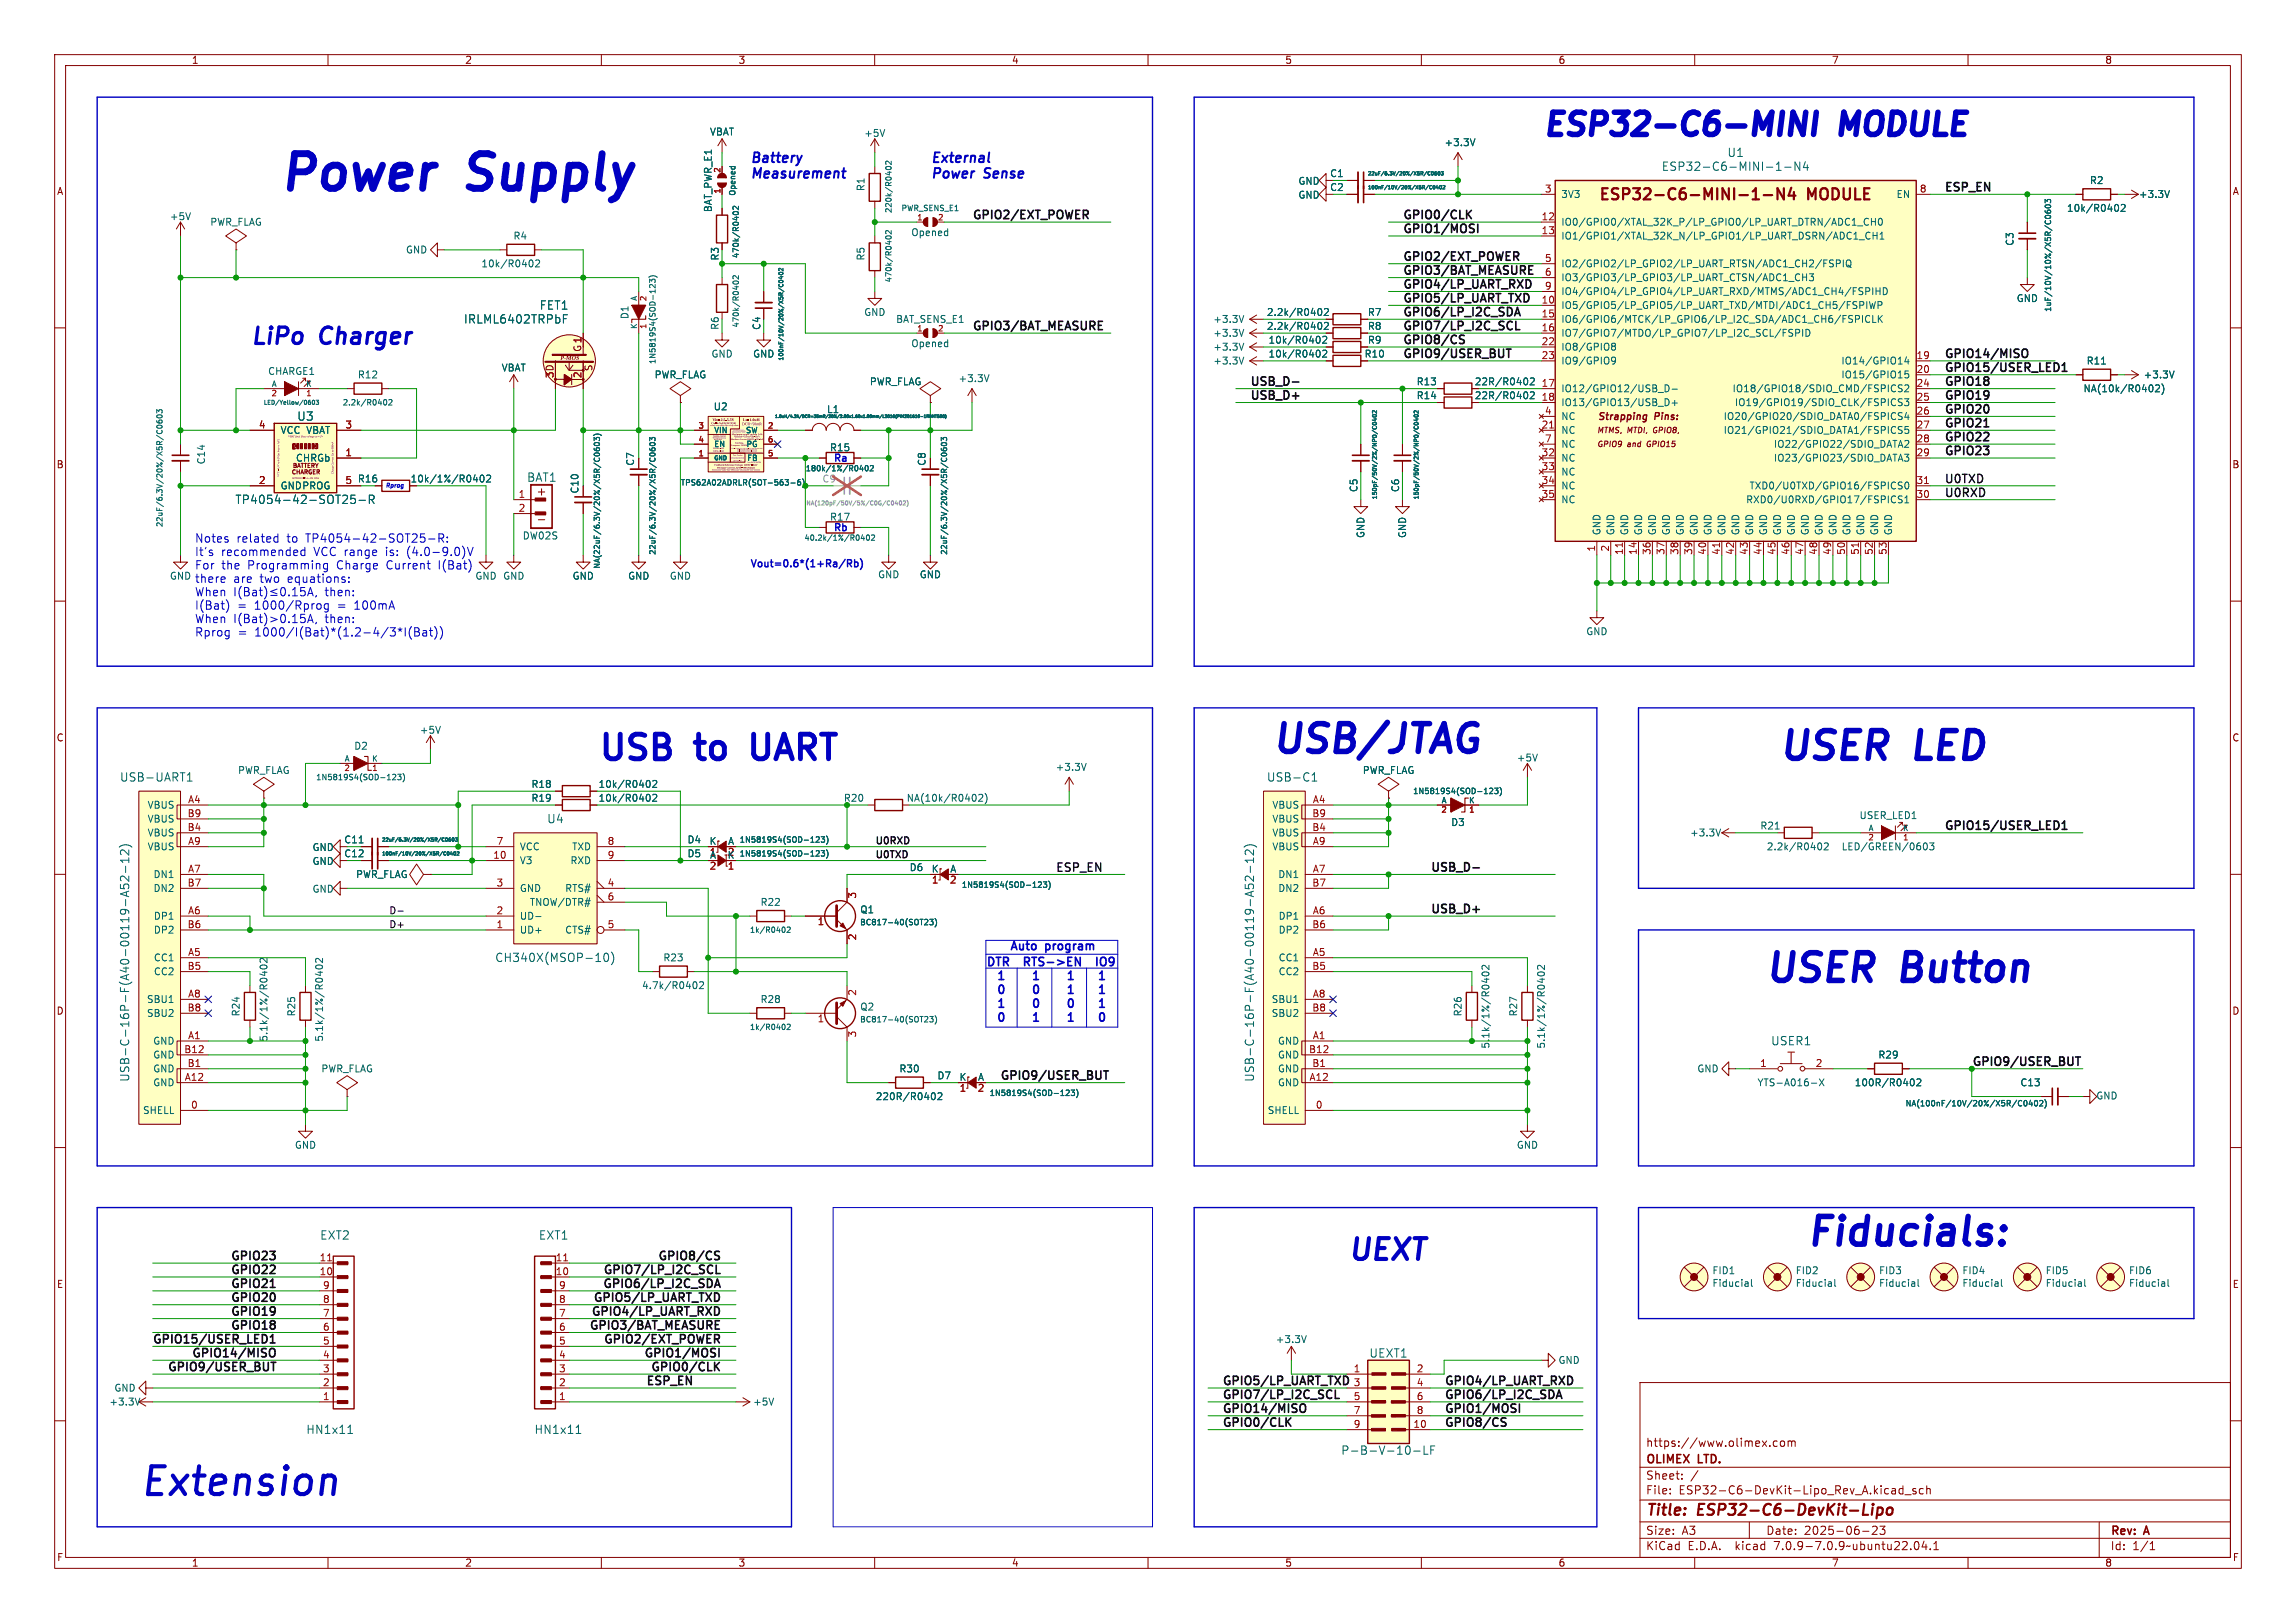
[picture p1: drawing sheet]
<svg xmlns="http://www.w3.org/2000/svg" width="420mm" height="297mm" viewBox="0 0 420 297" stroke-linecap="round" stroke-linejoin="round" font-family="sans-serif">
<defs><g id="words">
<g font-size="8.8" fill="#0000c2">
<text x="50.8" y="35.3">Power</text>
<text x="86.3" y="35.3">Supply</text>
</g>
<g font-size="7.1" fill="#0000c2">
<text x="232.4" y="138.2">USB/JTAG</text>
<text x="325.1" y="139.5">USER</text>
<text x="350.9" y="139.5">LED</text>
<text x="322.6" y="180.1">USER</text>
<text x="348.3" y="180.1">Button</text>
<text x="330.2" y="228.4">Fiducials:</text>
<text x="25.4" y="274.1">Extension</text>
</g>
<g font-size="6.3" fill="#0000c2">
<text x="109.2" y="139.5">USB</text>
<text x="127.9" y="139.5">to</text>
<text x="139.8" y="139.5">UART</text>
</g>
<g font-size="5.7" fill="#0000c2">
<text x="281.9" y="25.2">ESP32-C6-MINI</text>
<text x="337.4" y="25.2">MODULE</text>
</g>
<text font-size="5.3" fill="#0000c2" x="246.4" y="230.9">UEXT</text>
<g font-size="4.2" fill="#0000c2">
<text x="45.7" y="63.3">LiPo</text>
<text x="58.8" y="63.3">Charger</text>
</g>
<g font-size="2.8" fill="#840000">
<text x="292.2" y="37.2">ESP32-C6-MINI-1-N4</text>
<text x="330.7" y="37.2">MODULE</text>
<text x="301" y="277.9">Title:</text>
<text x="310.6" y="277.9">ESP32-C6-DevKit-Lipo</text>
</g>
<g font-size="2.5" fill="#0000c2">
<text x="137.2" y="29.9">Battery</text>
<text x="170.2" y="29.9">External</text>
<text x="137.2" y="32.8">Measurement</text>
<text x="170.2" y="32.8">Power</text>
<text x="180.1" y="32.8">Sense</text>
</g>
<g font-size="2.1" fill="#006464">
<text x="315.9" y="28.9">U1</text>
<text x="303.9" y="31.5">ESP32-C6-MINI-1-N4</text>
<text x="84.8" y="59.4">IRLML6402TRPbF</text>
<text x="98.6" y="56.9">FET1</text>
<text x="54.3" y="77.2">U3</text>
<text x="96.3" y="88.4">BAT1</text>
<text x="43" y="92.4">TP4054-42-SOT25-R</text>
<text x="21.9" y="143.2">USB-UART1</text>
<text x="231.7" y="143.2">USB-C1</text>
<text x="100" y="150.9">U4</text>
<text x="90.5" y="176.3">CH340X(MSOP-10)</text>
<text x="323.9" y="191.5">USER1</text>
<text x="23.9" y="198.1" transform="rotate(-90 23.9 198.1)">USB-C-16P-F(A40-00119-A52-12)</text>
<text x="229.6" y="198.1" transform="rotate(-90 229.6 198.1)">USB-C-16P-F(A40-00119-A52-12)</text>
<text x="58.5" y="227.1">EXT2</text>
<text x="98.5" y="227.1">EXT1</text>
<text x="250.4" y="248.6">UEXT1</text>
<text x="55.9" y="262.6">HN1x11</text>
<text x="97.7" y="262.6">HN1x11</text>
<text x="245.3" y="266.4">P-B-V-10-LF</text>
</g>
<g font-size="2.1" fill="#0f0f0f">
<text x="355.6" y="35.1">ESP_EN</text>
<text x="177.8" y="40.2">GPIO2/EXT_POWER</text>
<text x="256.5" y="40.2">GPIO0/CLK</text>
<text x="256.5" y="47.8">GPIO2/EXT_POWER</text>
<text x="256.5" y="42.8">GPIO1/MOSI</text>
<text x="256.5" y="52.9">GPIO4/LP_UART_RXD</text>
<text x="256.5" y="50.4">GPIO3/BAT_MEASURE</text>
<text x="256.5" y="55.5">GPIO5/LP_UART_TXD</text>
<text x="256.5" y="58">GPIO6/LP_I2C_SDA</text>
<text x="177.8" y="60.5">GPIO3/BAT_MEASURE</text>
<text x="256.5" y="63.1">GPIO8/CS</text>
<text x="256.5" y="60.5">GPIO7/LP_I2C_SCL</text>
<text x="256.5" y="65.6">GPIO9/USER_BUT</text>
<text x="355.6" y="65.6">GPIO14/MISO</text>
<text x="228.6" y="70.7">USB_D-</text>
<text x="355.6" y="68.2">GPIO15/USER_LED1</text>
<text x="355.6" y="70.7">GPIO18</text>
<text x="228.6" y="73.2">USB_D+</text>
<text x="355.6" y="75.8">GPIO20</text>
<text x="355.6" y="73.2">GPIO19</text>
<text x="355.6" y="78.3">GPIO21</text>
<text x="355.6" y="80.9">GPIO22</text>
<text x="355.6" y="83.4">GPIO23</text>
<text x="355.6" y="88.5">U0TXD</text>
<text x="355.6" y="91.1">U0RXD</text>
<text x="355.6" y="152">GPIO15/USER_LED1</text>
<text x="193" y="159.6">ESP_EN</text>
<text x="261.6" y="159.6">USB_D-</text>
<text x="261.6" y="167.2">USB_D+</text>
<text x="182.9" y="197.7">GPIO9/USER_BUT</text>
<text x="41.9" y="233.3">GPIO22</text>
<text x="41.9" y="230.7">GPIO23</text>
<text x="110.1" y="233.3">GPIO7/LP_I2C_SCL</text>
<text x="120.1" y="230.7">GPIO8/CS</text>
<text x="41.9" y="235.8">GPIO21</text>
<text x="41.9" y="238.3">GPIO20</text>
<text x="108.2" y="238.3">GPIO5/LP_UART_TXD</text>
<text x="110" y="235.8">GPIO6/LP_I2C_SDA</text>
<text x="27.6" y="246">GPIO15/USER_LED1</text>
<text x="41.9" y="240.9">GPIO19</text>
<text x="41.9" y="243.4">GPIO18</text>
<text x="107.5" y="243.4">GPIO3/BAT_MEASURE</text>
<text x="107.9" y="240.9">GPIO4/LP_UART_RXD</text>
<text x="110.1" y="246">GPIO2/EXT_POWER</text>
<text x="30.4" y="251">GPIO9/USER_BUT</text>
<text x="34.8" y="248.5">GPIO14/MISO</text>
<text x="117.5" y="248.5">GPIO1/MOSI</text>
<text x="118.8" y="251">GPIO0/CLK</text>
<text x="117.9" y="253.6">ESP_EN</text>
<text x="223.5" y="253.6">GPIO5/LP_UART_TXD</text>
<text x="223.5" y="256.1">GPIO7/LP_I2C_SCL</text>
<text x="264.2" y="256.1">GPIO6/LP_I2C_SDA</text>
<text x="264.2" y="253.6">GPIO4/LP_UART_RXD</text>
<text x="223.5" y="258.7">GPIO14/MISO</text>
<text x="223.5" y="261.2">GPIO0/CLK</text>
<text x="264.2" y="261.2">GPIO8/CS</text>
<text x="264.2" y="258.7">GPIO1/MOSI</text>
</g>
<g font-size="2.1" fill="#840000">
<text x="98" y="91">+</text>
<text x="301" y="268.2">OLIMEX</text>
<text x="301" y="265">https://www.olimex.com</text>
<text x="310.7" y="268.2">LTD.</text>
<text x="301" y="273.7">File:</text>
<text x="301" y="271">Sheet:</text>
<text x="307.1" y="273.7">ESP32-C6-DevKit-Lipo_Rev_A.kicad_sch</text>
<text x="301" y="281.1">Size:</text>
<text x="307.6" y="281.1">A3</text>
<text x="323" y="281.1">Date:</text>
<text x="330" y="281.1">2025-06-23</text>
<text x="386" y="281.3">Rev:</text>
<text x="392.4" y="281.3">A</text>
<text x="301" y="283.9">KiCad</text>
<text x="308.7" y="283.9">E.D.A.</text>
<text x="317.6" y="283.9">kicad</text>
<text x="324.8" y="283.9">7.0.9-7.0.9~ubuntu22.04.1</text>
<text x="386" y="283.9">Id:</text>
<text x="390.1" y="283.9">1/1</text>
</g>
<g font-size="2.1" fill="#0000c2">
<text x="35.6" y="99.4">Notes</text>
<text x="35.6" y="101.9">It's</text>
<text x="40.4" y="101.9">recommended</text>
<text x="43.3" y="99.4">related</text>
<text x="52.6" y="99.4">to</text>
<text x="56.1" y="99.4">TP4054-42-SOT25-R:</text>
<text x="57.5" y="101.9">VCC range</text>
<text x="70.9" y="101.9">is:</text>
<text x="74.9" y="101.9">(4.0-9.0)V</text>
<text x="35.6" y="104.3">For</text>
<text x="35.6" y="106.8">there</text>
<text x="40.5" y="104.3">the</text>
<text x="42.7" y="106.8">are</text>
<text x="45.4" y="104.3">Programming</text>
<text x="47.6" y="106.8">two</text>
<text x="52.8" y="106.8">equations:</text>
<text x="61.8" y="104.3">Charge</text>
<text x="71" y="104.3">Current</text>
<text x="80.7" y="104.3">I(Bat)</text>
<text x="35.6" y="109.2">When</text>
<text x="35.6" y="111.7">I(Bat)</text>
<text x="43.4" y="111.7">=</text>
<text x="46.6" y="111.7">1000/Rprog</text>
<text x="59.5" y="109.2">then:</text>
<text x="61.9" y="111.7">=</text>
<text x="65.1" y="111.7">100mA</text>
<text x="35.6" y="114.1">When</text>
<text x="35.6" y="116.6">Rprog</text>
<text x="42.7" y="114.1">I(Bat)&gt;0.15A,</text>
<text x="43.5" y="116.6">=</text>
<text x="46.7" y="116.6">1000/I(Bat)*(1.2-4/3*I(Bat))</text>
<text x="59.5" y="114.1">then:</text>
<text x="184.7" y="174">Auto</text>
<text x="191.4" y="174">program</text>
<text x="180.3" y="176.9">DTR</text>
<text x="182.2" y="179.5">1</text>
<text x="188.1" y="176.9">RTS-&gt;EN</text>
<text x="188.6" y="179.5">1</text>
<text x="194.9" y="179.5">1</text>
<text x="200.7" y="179.5">1</text>
<text x="202.5" y="176.9">IO9</text>
<text x="182.2" y="184.5">1</text>
<text x="182.2" y="182">0</text>
<text x="188.6" y="184.5">0</text>
<text x="188.6" y="182">0</text>
<text x="194.9" y="184.5">0</text>
<text x="194.9" y="182">1</text>
<text x="200.7" y="184.5">1</text>
<text x="200.7" y="182">1</text>
<text x="182.2" y="187.1">0</text>
<text x="188.6" y="187.1">1</text>
<text x="194.9" y="187.1">1</text>
<text x="200.7" y="187.1">0</text>
</g>
<text font-size="2.1" fill="#009600" x="360.7" y="195.2">GPIO9/USER_BUT</text>
<g font-size="1.8" fill="#840000">
<text x="35" y="11.9">1</text>
<text x="85" y="11.9">2</text>
<text x="135" y="11.9">3</text>
<text x="185" y="11.9">4</text>
<text x="235" y="11.9">5</text>
<text x="285" y="11.9">6</text>
<text x="335" y="11.9">7</text>
<text x="385" y="11.9">8</text>
<text x="10.3" y="35.9">A</text>
<text x="408.3" y="35.9">A</text>
<text x="106.5" y="64.5" transform="rotate(-90 106.5 64.5)">G1</text>
<text x="101.3" y="69.3" transform="rotate(-90 101.3 69.3)">3D</text>
<text x="108.6" y="68" transform="rotate(-90 108.6 68)">S</text>
<text x="269.7" y="70.7">22R/R0402</text>
<text x="269.7" y="73.3">22R/R0402</text>
<text x="292.1" y="77.2">Strapping</text>
<text x="302.6" y="77.2">Pins:</text>
<text x="10.3" y="85.9">B</text>
<text x="75" y="88.5">10k/1%/R0402</text>
<text x="408.2" y="85.9">B</text>
<text x="10.3" y="135.9">C</text>
<text x="408.2" y="135.9">C</text>
<text x="129.8" y="157.2">A</text>
<text x="133" y="157.2">K</text>
<text x="10.3" y="185.9">D</text>
<text x="408.2" y="185.9">D</text>
<text x="10.3" y="235.9">E</text>
<text x="408.3" y="235.9">E</text>
<text x="10.3" y="285.9">F</text>
<text x="35" y="286.9">1</text>
<text x="85" y="286.9">2</text>
<text x="135" y="286.9">3</text>
<text x="185" y="286.9">4</text>
<text x="235" y="286.9">5</text>
<text x="285" y="286.9">6</text>
<text x="335" y="286.9">7</text>
<text x="385" y="286.9">8</text>
<text x="408.3" y="285.9">F</text>
</g>
<g font-size="1.8" fill="#006464">
<text x="129.8" y="25">VBAT</text>
<text x="158" y="25.2">+5V</text>
<text x="264.1" y="26.9">+3.3V</text>
<text x="158.3" y="35.1" transform="rotate(-90 158.3 35.1)">R1</text>
<text x="237.4" y="34">GND</text>
<text x="243.2" y="35.2">C2</text>
<text x="243.2" y="32.6">C1</text>
<text x="382.2" y="33.9">R2</text>
<text x="31" y="40.5">+5V</text>
<text x="38.4" y="41.5">PWR_FLAG</text>
<text x="130.4" y="38.9" transform="rotate(-90 130.4 38.9)">BAT_PWR_E1</text>
<text x="237.4" y="36.6">GND</text>
<text x="285.5" y="41.5">IO0/GPIO0/XTAL_32K_P/LP_GPIO0/LP_UART_DTRN/ADC1_CH0</text>
<text x="285.5" y="36.4">3V3</text>
<text x="346.8" y="36.4">EN</text>
<text x="378" y="39">10k/R0402</text>
<text x="391.2" y="36.4">+3.3V</text>
<text x="74.2" y="46.6">GND</text>
<text x="93.8" y="44">R4</text>
<text x="131.7" y="47.8" transform="rotate(-90 131.7 47.8)">R3</text>
<text x="158.3" y="47.8" transform="rotate(-90 158.3 47.8)">R5</text>
<text x="166.6" y="43.4">Opened</text>
<text x="285.5" y="44">IO1/GPIO1/XTAL_32K_N/LP_GPIO1/LP_UART_DSRN/ADC1_CH1</text>
<text x="368.5" y="45.1" transform="rotate(-90 368.5 45.1)">C3</text>
<text x="88" y="49.1">10k/R0402</text>
<text x="285.5" y="49.1">IO2/GPIO2/LP_GPIO2/LP_UART_RTSN/ADC1_CH2/FSPIQ</text>
<text x="285.5" y="51.7">IO3/GPIO3/LP_GPIO3/LP_UART_CTSN/ADC1_CH3</text>
<text x="115.2" y="58.5" transform="rotate(-90 115.2 58.5)">D1</text>
<text x="158" y="58">GND</text>
<text x="163.8" y="59.3">BAT_SENS_E1</text>
<text x="221.8" y="59.3">+3.3V</text>
<text x="231.6" y="58">2.2k/R0402</text>
<text x="250.1" y="58">R7</text>
<text x="285.5" y="56.7">IO5/GPIO5/LP_GPIO5/LP_UART_TXD/MTDI/ADC1_CH5/FSPIWP</text>
<text x="285.5" y="59.3">IO6/GPIO6/MTCK/LP_GPIO6/LP_I2C_SDA/ADC1_CH6/FSPICLK</text>
<text x="285.5" y="54.2">IO4/GPIO4/LP_GPIO4/LP_UART_RXD/MTMS/ADC1_CH4/FSPIHD</text>
<text x="368.8" y="55.5">GND</text>
<text x="130" y="65.6">GND</text>
<text x="131.7" y="60.5" transform="rotate(-90 131.7 60.5)">R6</text>
<text x="137.7" y="65.6">GND</text>
<text x="139.3" y="60.5" transform="rotate(-90 139.3 60.5)">C4</text>
<text x="166.6" y="63.7">Opened</text>
<text x="221.8" y="64.4">+3.3V</text>
<text x="221.8" y="61.8">+3.3V</text>
<text x="231.6" y="60.6">2.2k/R0402</text>
<text x="231.9" y="63.1">10k/R0402</text>
<text x="231.9" y="65.6">10k/R0402</text>
<text x="249.5" y="65.6">R10</text>
<text x="250.1" y="63.1">R9</text>
<text x="250.1" y="60.6">R8</text>
<text x="285.5" y="61.8">IO7/GPIO7/MTDO/LP_GPIO7/LP_I2C_SCL/FSPID</text>
<text x="285.5" y="64.4">IO8/GPIO8</text>
<text x="48.9" y="68.8">CHARGE1</text>
<text x="65.4" y="69.4">R12</text>
<text x="91.7" y="68.2">VBAT</text>
<text x="119.6" y="69.4">PWR_FLAG</text>
<text x="159" y="70.7">PWR_FLAG</text>
<text x="175.2" y="70.1">+3.3V</text>
<text x="221.8" y="66.9">+3.3V</text>
<text x="259" y="70.7">R13</text>
<text x="285.5" y="72">IO12/GPIO12/USB_D-</text>
<text x="285.5" y="66.9">IO9/GPIO9</text>
<text x="316.8" y="72">IO18/GPIO18/SDIO_CMD/FSPICS2</text>
<text x="336.7" y="66.9">IO14/GPIO14</text>
<text x="336.7" y="69.4">IO15/GPIO15</text>
<text x="381" y="72">NA(10k/R0402)</text>
<text x="381.6" y="66.9">R11</text>
<text x="392" y="69.4">+3.3V</text>
<text x="130.5" y="75.3">U2</text>
<text x="151.2" y="75.8">L1</text>
<text x="259" y="73.3">R14</text>
<text x="285.5" y="74.5">IO13/GPIO13/USB_D+</text>
<text x="285.5" y="77.1">NC</text>
<text x="315.2" y="77.1">IO20/GPIO20/SDIO_DATA0/FSPICS4</text>
<text x="317.2" y="74.5">IO19/GPIO19/SDIO_CLK/FSPICS3</text>
<text x="51.2" y="79.6">VCC VBAT</text>
<text x="151.7" y="82.8">R15</text>
<text x="285.5" y="79.6">NC</text>
<text x="285.5" y="82.1">NC</text>
<text x="315.2" y="79.6">IO21/GPIO21/SDIO_DATA1/FSPICS5</text>
<text x="324.4" y="82.1">IO22/GPIO22/SDIO_DATA2</text>
<text x="37.7" y="85.1" transform="rotate(-90 37.7 85.1)">C14</text>
<text x="51.2" y="89.8">GNDPROG</text>
<text x="54" y="84.7">CHRGb</text>
<text x="65.4" y="88.5">R16</text>
<text x="116.2" y="85.3" transform="rotate(-90 116.2 85.3)">C7</text>
<text x="152.4" y="84.6">Ra</text>
<text x="169.5" y="85.3" transform="rotate(-90 169.5 85.3)">C8</text>
<text x="285.5" y="84.7">NC</text>
<text x="285.5" y="87.2">NC</text>
<text x="285.5" y="89.8">NC</text>
<text x="319.9" y="89.8">TXD0/U0TXD/GPIO16/FSPICS0</text>
<text x="324.4" y="84.7">IO23/GPIO23/SDIO_DATA3</text>
<text x="106" y="90.4" transform="rotate(-90 106 90.4)">C10</text>
<text x="151.7" y="95.5">R17</text>
<text x="248.5" y="90.2" transform="rotate(-90 248.5 90.2)">C5</text>
<text x="256.1" y="90.2" transform="rotate(-90 256.1 90.2)">C6</text>
<text x="285.5" y="92.3">NC</text>
<text x="319.3" y="92.3">RXD0/U0RXD/GPIO17/FSPICS1</text>
<text x="95.5" y="98.9">DW02S</text>
<text x="249.8" y="98.6" transform="rotate(-90 249.8 98.6)">GND</text>
<text x="257.4" y="98.6" transform="rotate(-90 257.4 98.6)">GND</text>
<text x="293" y="98" transform="rotate(-90 293 98)">GND</text>
<text x="295.5" y="98" transform="rotate(-90 295.5 98)">GND</text>
<text x="298" y="98" transform="rotate(-90 298 98)">GND</text>
<text x="300.6" y="98" transform="rotate(-90 300.6 98)">GND</text>
<text x="303.1" y="98" transform="rotate(-90 303.1 98)">GND</text>
<text x="305.7" y="98" transform="rotate(-90 305.7 98)">GND</text>
<text x="308.2" y="98" transform="rotate(-90 308.2 98)">GND</text>
<text x="310.7" y="98" transform="rotate(-90 310.7 98)">GND</text>
<text x="313.3" y="98" transform="rotate(-90 313.3 98)">GND</text>
<text x="315.8" y="98" transform="rotate(-90 315.8 98)">GND</text>
<text x="318.4" y="98" transform="rotate(-90 318.4 98)">GND</text>
<text x="320.9" y="98" transform="rotate(-90 320.9 98)">GND</text>
<text x="323.4" y="98" transform="rotate(-90 323.4 98)">GND</text>
<text x="326" y="98" transform="rotate(-90 326 98)">GND</text>
<text x="328.5" y="98" transform="rotate(-90 328.5 98)">GND</text>
<text x="331.1" y="98" transform="rotate(-90 331.1 98)">GND</text>
<text x="333.6" y="98" transform="rotate(-90 333.6 98)">GND</text>
<text x="336.1" y="98" transform="rotate(-90 336.1 98)">GND</text>
<text x="338.7" y="98" transform="rotate(-90 338.7 98)">GND</text>
<text x="341.2" y="98" transform="rotate(-90 341.2 98)">GND</text>
<text x="343.8" y="98" transform="rotate(-90 343.8 98)">GND</text>
<text x="346.3" y="98" transform="rotate(-90 346.3 98)">GND</text>
<text x="31" y="106.3">GND</text>
<text x="86.9" y="106.3">GND GND</text>
<text x="104.6" y="106.3">GND</text>
<text x="114.8" y="106.3">GND</text>
<text x="122.4" y="106.3">GND</text>
<text x="160.5" y="106">GND</text>
<text x="168.1" y="106">GND</text>
<text x="290.1" y="116.4">GND</text>
<text x="64.7" y="137.4">D2</text>
<text x="76.7" y="134.5">+5V</text>
<text x="43.4" y="141.8">PWR_FLAG</text>
<text x="193" y="141.2">+3.3V</text>
<text x="249.2" y="141.8">PWR_FLAG</text>
<text x="277.4" y="139.5">+5V</text>
<text x="26.9" y="148.2">VBUS</text>
<text x="97.1" y="146.9">R19</text>
<text x="97.1" y="144.4">R18</text>
<text x="109.4" y="146.9">10k/R0402</text>
<text x="109.4" y="144.4">10k/R0402</text>
<text x="154.3" y="146.9">R20</text>
<text x="165.8" y="146.9">NA(10k/R0402)</text>
<text x="232.6" y="148.2">VBUS</text>
<text x="26.9" y="155.8">VBUS</text>
<text x="26.9" y="153.3">VBUS</text>
<text x="26.9" y="150.7">VBUS</text>
<text x="57.1" y="155.9">GND</text>
<text x="62.9" y="154.5">C11</text>
<text x="95" y="155.8">VCC</text>
<text x="104.6" y="155.8">TXD</text>
<text x="125.7" y="154.5">D4</text>
<text x="129.7" y="154.7">K</text>
<text x="133.1" y="154.7">A</text>
<text x="232.6" y="155.8">VBUS</text>
<text x="232.6" y="153.3">VBUS</text>
<text x="232.6" y="150.7">VBUS</text>
<text x="265.4" y="151.4">D3</text>
<text x="309.1" y="153.3">+3.3V</text>
<text x="321.9" y="152">R21</text>
<text x="323.1" y="155.8">2.2k/R0402</text>
<text x="336.8" y="155.8">LED/GREEN/0603</text>
<text x="340" y="150.1">USER_LED1</text>
<text x="28" y="160.9">DN1</text>
<text x="57.1" y="158.5">GND</text>
<text x="62.9" y="157.1">C12</text>
<text x="65" y="160.9">PWR_FLAG</text>
<text x="95" y="158.3">V3</text>
<text x="104.3" y="158.3">RXD</text>
<text x="125.7" y="157.1">D5</text>
<text x="129.7" y="156.9">1</text>
<text x="133" y="156.9">2</text>
<text x="166.3" y="159.6">D6</text>
<text x="170.3" y="159.8">K</text>
<text x="173.7" y="159.8">A</text>
<text x="233.7" y="160.9">DN1</text>
<text x="28" y="163.4">DN2</text>
<text x="57.1" y="163.6">GND</text>
<text x="95" y="163.4">GND</text>
<text x="96.8" y="166">TNOW/DTR#</text>
<text x="103.3" y="163.4">RTS#</text>
<text x="139" y="166">R22</text>
<text x="157.3" y="167.3">Q1</text>
<text x="233.7" y="163.4">DN2</text>
<text x="28.1" y="168.5">DP1</text>
<text x="28.1" y="171">DP2</text>
<text x="95" y="171">UD+</text>
<text x="95" y="168.5">UD-</text>
<text x="103.3" y="171">CTS#</text>
<text x="233.8" y="168.5">DP1</text>
<text x="233.8" y="171">DP2</text>
<text x="28.1" y="176.1">CC1</text>
<text x="28.1" y="178.7">CC2</text>
<text x="121.2" y="176.1">R23</text>
<text x="233.8" y="176.1">CC1</text>
<text x="233.8" y="178.7">CC2</text>
<text x="26.8" y="183.7">SBU1</text>
<text x="117.3" y="181.2">4.7k/R0402</text>
<text x="139" y="183.7">R28</text>
<text x="157.3" y="185.1">Q2</text>
<text x="232.5" y="183.7">SBU1</text>
<text x="26.8" y="186.3">SBU2</text>
<text x="27.9" y="191.4">GND</text>
<text x="44" y="186.1" transform="rotate(-90 44 186.1)">R24</text>
<text x="49.1" y="190.7" transform="rotate(-90 49.1 190.7)">5.1k/1%/R0402</text>
<text x="54.2" y="186.1" transform="rotate(-90 54.2 186.1)">R25</text>
<text x="59.3" y="190.7" transform="rotate(-90 59.3 190.7)">5.1k/1%/R0402</text>
<text x="232.5" y="186.3">SBU2</text>
<text x="233.7" y="191.4">GND</text>
<text x="267.6" y="186.1" transform="rotate(-90 267.6 186.1)">R26</text>
<text x="272.6" y="192" transform="rotate(-90 272.6 192)">5.1k/1%/R0402</text>
<text x="277.7" y="186.1" transform="rotate(-90 277.7 186.1)">R27</text>
<text x="282.8" y="192" transform="rotate(-90 282.8 192)">5.1k/1%/R0402</text>
<text x="27.9" y="196.4">GND</text>
<text x="27.9" y="193.9">GND</text>
<text x="58.7" y="196.4">PWR_FLAG</text>
<text x="164.4" y="196.4">R30</text>
<text x="171.4" y="197.7">D7</text>
<text x="175.4" y="197.9">K</text>
<text x="178.8" y="197.9">A</text>
<text x="233.7" y="196.4">GND</text>
<text x="233.7" y="193.9">GND</text>
<text x="310.4" y="196.4">GND</text>
<text x="343.5" y="193.9">R29</text>
<text x="27.9" y="199">GND</text>
<text x="160.1" y="201.5">220R/R0402</text>
<text x="233.7" y="199">GND</text>
<text x="321.4" y="199">YTS-A016-X</text>
<text x="339.2" y="199">100R/R0402</text>
<text x="369.5" y="199">C13</text>
<text x="383.4" y="201.4">GND</text>
<text x="26.1" y="204.1">SHELL</text>
<text x="231.8" y="204.1">SHELL</text>
<text x="53.8" y="210.4">GND</text>
<text x="277.4" y="210.4">GND</text>
<text x="313.1" y="233.4">FID1</text>
<text x="328.4" y="233.4">FID2</text>
<text x="343.6" y="233.4">FID3</text>
<text x="358.9" y="233.4">FID4</text>
<text x="374.1" y="233.4">FID5</text>
<text x="389.3" y="233.4">FID6</text>
<text x="313.1" y="235.7">Fiducial</text>
<text x="328.4" y="235.7">Fiducial</text>
<text x="343.6" y="235.7">Fiducial</text>
<text x="358.9" y="235.7">Fiducial</text>
<text x="374.1" y="235.7">Fiducial</text>
<text x="389.3" y="235.7">Fiducial</text>
<text x="233.3" y="246">+3.3V</text>
<text x="285" y="249.8">GND</text>
<text x="19.9" y="257.4">+3.3V</text>
<text x="20.8" y="254.9">GND</text>
<text x="137.7" y="257.4">+5V</text>
</g>
<g font-size="1.8" fill="#a90000">
<text x="282.5" y="35.3">3</text>
<text x="351.1" y="35.3">8</text>
<text x="281.9" y="40.4">12</text>
<text x="281.9" y="42.9">13</text>
<text x="282.5" y="48">5</text>
<text x="282.5" y="50.5">6</text>
<text x="282.5" y="53.1">9</text>
<text x="281.9" y="55.6">10</text>
<text x="281.9" y="58.2">15</text>
<text x="106.4" y="62.9" transform="rotate(-90 106.4 62.9)">1</text>
<text x="281.9" y="60.7">16</text>
<text x="281.9" y="63.2">22</text>
<text x="281.9" y="65.8">23</text>
<text x="350.5" y="65.8">19</text>
<text x="101.3" y="69.3" transform="rotate(-90 101.3 69.3)">3</text>
<text x="106.4" y="69.3" transform="rotate(-90 106.4 69.3)">2</text>
<text x="281.9" y="70.9">17</text>
<text x="350.5" y="68.3">20</text>
<text x="350.5" y="70.9">24</text>
<text x="281.9" y="73.4">18</text>
<text x="282.5" y="75.9">4</text>
<text x="350.5" y="73.4">25</text>
<text x="350.5" y="75.9">26</text>
<text x="47.3" y="78.5">4</text>
<text x="63.1" y="83.6">1</text>
<text x="63.1" y="78.5">3</text>
<text x="281.9" y="78.5">21</text>
<text x="281.9" y="83.6">32</text>
<text x="282.5" y="81">7</text>
<text x="350.5" y="78.5">27</text>
<text x="350.5" y="81">28</text>
<text x="350.5" y="83.6">29</text>
<text x="47.3" y="88.6">2</text>
<text x="63.1" y="88.6">5</text>
<text x="281.9" y="86.1">33</text>
<text x="281.9" y="88.6">34</text>
<text x="350.5" y="88.6">31</text>
<text x="94.8" y="91.2">1</text>
<text x="94.8" y="93.7">2</text>
<text x="281.9" y="91.2">35</text>
<text x="350.5" y="91.2">30</text>
<text x="291.8" y="101" transform="rotate(-90 291.8 101)">1</text>
<text x="294.4" y="101" transform="rotate(-90 294.4 101)">2</text>
<text x="296.9" y="101.6" transform="rotate(-90 296.9 101.6)">11</text>
<text x="299.5" y="101.6" transform="rotate(-90 299.5 101.6)">14</text>
<text x="302" y="101.6" transform="rotate(-90 302 101.6)">36</text>
<text x="304.5" y="101.6" transform="rotate(-90 304.5 101.6)">37</text>
<text x="307.1" y="101.6" transform="rotate(-90 307.1 101.6)">38</text>
<text x="309.6" y="101.6" transform="rotate(-90 309.6 101.6)">39</text>
<text x="312.2" y="101.6" transform="rotate(-90 312.2 101.6)">40</text>
<text x="314.7" y="101.6" transform="rotate(-90 314.7 101.6)">41</text>
<text x="317.2" y="101.6" transform="rotate(-90 317.2 101.6)">42</text>
<text x="319.8" y="101.6" transform="rotate(-90 319.8 101.6)">43</text>
<text x="322.3" y="101.6" transform="rotate(-90 322.3 101.6)">44</text>
<text x="324.9" y="101.6" transform="rotate(-90 324.9 101.6)">45</text>
<text x="327.4" y="101.6" transform="rotate(-90 327.4 101.6)">46</text>
<text x="329.9" y="101.6" transform="rotate(-90 329.9 101.6)">47</text>
<text x="332.5" y="101.6" transform="rotate(-90 332.5 101.6)">48</text>
<text x="335" y="101.6" transform="rotate(-90 335 101.6)">49</text>
<text x="337.6" y="101.6" transform="rotate(-90 337.6 101.6)">50</text>
<text x="340.1" y="101.6" transform="rotate(-90 340.1 101.6)">51</text>
<text x="342.6" y="101.6" transform="rotate(-90 342.6 101.6)">52</text>
<text x="345.2" y="101.6" transform="rotate(-90 345.2 101.6)">53</text>
<text x="34.2" y="149.6">B9</text>
<text x="34.3" y="147.1">A4</text>
<text x="240" y="149.6">B9</text>
<text x="240" y="147.1">A4</text>
<text x="34.2" y="152.1">B4</text>
<text x="34.3" y="154.7">A9</text>
<text x="90.7" y="154.7">7</text>
<text x="111.1" y="154.7">8</text>
<text x="240" y="152.1">B4</text>
<text x="240" y="154.7">A9</text>
<text x="34.3" y="159.8">A7</text>
<text x="90.1" y="157.2">10</text>
<text x="111.1" y="157.2">9</text>
<text x="129.7" y="159.5">2</text>
<text x="133" y="159.5">1</text>
<text x="240" y="159.8">A7</text>
<text x="34.2" y="162.3">B7</text>
<text x="34.3" y="167.4">A6</text>
<text x="90.7" y="167.4">2</text>
<text x="90.7" y="162.3">3</text>
<text x="111.1" y="162.3">4</text>
<text x="111.1" y="164.8">6</text>
<text x="156.9" y="164.5" transform="rotate(-90 156.9 164.5)">3</text>
<text x="170.4" y="162">1</text>
<text x="173.7" y="162">2</text>
<text x="240" y="162.3">B7</text>
<text x="240" y="167.4">A6</text>
<text x="34.2" y="169.9">B6</text>
<text x="90.7" y="169.9">1</text>
<text x="111.1" y="169.9">5</text>
<text x="149.5" y="169.6">1</text>
<text x="156.9" y="172.2" transform="rotate(-90 156.9 172.2)">2</text>
<text x="240" y="169.9">B6</text>
<text x="34.2" y="177.5">B5</text>
<text x="34.3" y="175">A5</text>
<text x="240" y="177.5">B5</text>
<text x="240" y="175">A5</text>
<text x="34.2" y="185.2">B8</text>
<text x="34.3" y="182.6">A8</text>
<text x="156.9" y="182.3" transform="rotate(-90 156.9 182.3)">2</text>
<text x="240" y="185.2">B8</text>
<text x="240" y="182.6">A8</text>
<text x="34.3" y="190.2">A1</text>
<text x="149.5" y="187.4">1</text>
<text x="156.9" y="189.9" transform="rotate(-90 156.9 189.9)">3</text>
<text x="240" y="190.2">A1</text>
<text x="33.6" y="192.8">B12</text>
<text x="33.7" y="197.9">A12</text>
<text x="34.2" y="195.3">B1</text>
<text x="239.4" y="192.8">B12</text>
<text x="239.4" y="197.9">A12</text>
<text x="240" y="195.3">B1</text>
<text x="321.9" y="195.3">1</text>
<text x="332" y="195.3">2</text>
<text x="34.9" y="202.9">0</text>
<text x="175.4" y="200.1">1</text>
<text x="178.7" y="200.1">2</text>
<text x="240.6" y="202.9">0</text>
<text x="58.4" y="233.4">10</text>
<text x="58.4" y="230.9">11</text>
<text x="101.6" y="233.4">10</text>
<text x="101.6" y="230.9">11</text>
<text x="59" y="238.5">8</text>
<text x="59" y="236">9</text>
<text x="102.2" y="238.5">8</text>
<text x="102.2" y="236">9</text>
<text x="59" y="243.6">6</text>
<text x="59" y="241">7</text>
<text x="102.2" y="243.6">6</text>
<text x="102.2" y="241">7</text>
<text x="59" y="251.2">3</text>
<text x="59" y="248.7">4</text>
<text x="59" y="246.1">5</text>
<text x="102.2" y="251.2">3</text>
<text x="102.2" y="248.7">4</text>
<text x="102.2" y="246.1">5</text>
<text x="247.5" y="251.2">1</text>
<text x="259.1" y="251.2">2</text>
<text x="59" y="256.3">1</text>
<text x="59" y="253.7">2</text>
<text x="102.2" y="256.3">1</text>
<text x="102.2" y="253.7">2</text>
<text x="247.5" y="253.7">3</text>
<text x="247.5" y="256.3">5</text>
<text x="259.1" y="253.7">4</text>
<text x="259.1" y="256.3">6</text>
<text x="247.5" y="258.8">7</text>
<text x="247.5" y="261.4">9</text>
<text x="258.5" y="261.4">10</text>
<text x="259.1" y="258.8">8</text>
</g>
<text font-size="1.8" fill="#989898" x="150.3" y="88.5">C9</text>
<g font-size="1.8" fill="#0000c2">
<text x="152.4" y="97.3">Rb</text>
<text x="137.2" y="103.9">Vout=0.6*(1+Ra/Rb)</text>
</g>
<g font-size="1.8" fill="#0f0f0f">
<text x="160" y="154.6">U0RXD</text>
<text x="160" y="157.1">U0TXD</text>
<text x="71.1" y="167.4">D-</text>
<text x="71.1" y="169.9">D+</text>
</g>
<g font-size="1.4" fill="#a90000">
<text x="131.8" y="35.5" transform="rotate(-90 131.8 35.5)">1</text>
<text x="131.8" y="31.7" transform="rotate(-90 131.8 31.7)">2</text>
<text x="167.7" y="40.4">1</text>
<text x="171.5" y="40.4">2</text>
<text x="167.7" y="60.7">1</text>
<text x="171.5" y="60.7">2</text>
<text x="127.7" y="83.6">1</text>
<text x="127.7" y="78.5">3</text>
<text x="127.7" y="81">4</text>
<text x="140.4" y="78.5">2</text>
<text x="140.4" y="83.6">5</text>
<text x="140.4" y="81">6</text>
<text x="263.6" y="149">2</text>
<text x="268.6" y="149">1</text>
<text x="348" y="154.1">1</text>
</g>
<g font-size="1.4" fill="#006464">
<text x="134.7" y="35.9" transform="rotate(-90 134.7 35.9)">Opened</text>
<text x="163.3" y="39.1" transform="rotate(-90 163.3 39.1)">220k/R0402</text>
<text x="164.8" y="38.8">PWR_SENS_E1</text>
<text x="135.4" y="47.4" transform="rotate(-90 135.4 47.4)">470k/R0402</text>
<text x="163.3" y="51.8" transform="rotate(-90 163.3 51.8)">470k/R0402</text>
<text x="116.6" y="55.2" transform="rotate(-90 116.6 55.2)">A</text>
<text x="118.6" y="55.2" transform="rotate(-90 118.6 55.2)">2</text>
<text x="375.4" y="57.2" transform="rotate(-90 375.4 57.2)">1uF/10V/10%/X5R/C0603</text>
<text x="116.6" y="60.3" transform="rotate(-90 116.6 60.3)">K</text>
<text x="118.6" y="60.3" transform="rotate(-90 118.6 60.3)">1</text>
<text x="135.4" y="60.1" transform="rotate(-90 135.4 60.1)">470k/R0402</text>
<text x="49.6" y="70.9">A</text>
<text x="55.9" y="70.9">K</text>
<text x="120.1" y="66.7" transform="rotate(-90 120.1 66.7)">1N5819S4(SOD-123)</text>
<text x="49.6" y="72.8">2</text>
<text x="55.9" y="72.8">1</text>
<text x="62.6" y="74.4">2.2k/R0402</text>
<text x="130.6" y="79.5">VIN</text>
<text x="130.6" y="82">EN</text>
<text x="136.3" y="79.5">SW</text>
<text x="136.4" y="82">PG</text>
<text x="124.4" y="89.1">TPS62A02ADRLR(SOT-563-6)</text>
<text x="136.5" y="84.6">FB</text>
<text x="147.3" y="86.4">180k/1%/R0402</text>
<text x="29.9" y="96.6" transform="rotate(-90 29.9 96.6)">22uF/6.3V/20%/X5R/C0603</text>
<text x="120.1" y="101.6" transform="rotate(-90 120.1 101.6)">22uF/6.3V/20%/X5R/C0603</text>
<text x="147" y="99.1">40.2k/1%/R0402</text>
<text x="173.4" y="101.6" transform="rotate(-90 173.4 101.6)">22uF/6.3V/20%/X5R/C0603</text>
<text x="109.9" y="104.2" transform="rotate(-90 109.9 104.2)">NA(22uF/6.3V/20%/X5R/C0603)</text>
<text x="57.7" y="143">1N5819S4(SOD-123)</text>
<text x="62.9" y="141.4">2</text>
<text x="62.9" y="139.4">A</text>
<text x="67.9" y="139.4">K</text>
<text x="68" y="141.4">1</text>
<text x="258.4" y="145.5">1N5819S4(SOD-123)</text>
<text x="263.6" y="147.1">A</text>
<text x="268.6" y="147.1">K</text>
<text x="135.2" y="154.4">1N5819S4(SOD-123)</text>
<text x="341.7" y="154.1">2</text>
<text x="341.7" y="152.1">A</text>
<text x="348" y="152.1">K</text>
<text x="135.2" y="156.9">1N5819S4(SOD-123)</text>
<text x="175.8" y="162.7">1N5819S4(SOD-123)</text>
<text x="137.1" y="170.9">1k/R0402</text>
<text x="157.2" y="169.5">BC817-40(SOT23)</text>
<text x="137.1" y="188.7">1k/R0402</text>
<text x="157.2" y="187.3">BC817-40(SOT23)</text>
<text x="180.9" y="200.8">1N5819S4(SOD-123)</text>
<text x="348.5" y="202.7">NA(100nF/10V/20%/X5R/C0402)</text>
</g>
<g font-size="1.4" fill="#840000">
<text x="292.1" y="82">GPIO9</text>
<text x="292.1" y="79.5">MTMS,</text>
<text x="297.6" y="82">and</text>
<text x="297.6" y="79.5">MTDI,</text>
<text x="301.4" y="82">GPIO15</text>
<text x="302.6" y="79.5">GPIO8,</text>
</g>
<g font-size="1.1" fill="#840000">
<text x="102.5" y="66.1">P-MOS</text>
<text x="53.2" y="87">CHARGER</text>
<text x="53.4" y="85.8">BATTERY</text>
</g>
<g font-size="1.1" fill="#006464">
<text x="143.5" y="66.1" transform="rotate(-90 143.5 66.1)">100nF/10V/20%/X5R/C0402</text>
<text x="48.1" y="74.3">LED/Yellow/0603</text>
<text x="130.6" y="84.4">GND</text>
<text x="252.1" y="91.5" transform="rotate(-90 252.1 91.5)">150pF/50V/2%/NP0/C0402</text>
<text x="259.7" y="91.5" transform="rotate(-90 259.7 91.5)">150pF/50V/2%/NP0/C0402</text>
</g>
<text font-size="1.1" fill="#0000c2" x="70.5" y="89.3">Rprog</text>
<text font-size="1.1" fill="#989898" x="147.4" y="92.7">NA(120pF/50V/5%/C0G/C0402)</text>
<g font-size=".9" fill="#006464">
<text x="250.1" y="34.8">100nF/10V/20%/X5R/C0402</text>
<text x="250.1" y="32.3">22uF/6.3V/20%/X5R/C0603</text>
<text x="69.7" y="154.2">22uF/6.3V/20%/X5R/C0603</text>
<text x="69.7" y="156.8">100nF/10V/20%/X5R/C0402</text>
</g>
<g font-size=".7" fill="#840000">
<text x="130.3" y="77.2">Vin=2.5-5.5V</text>
<text x="135.9" y="77.2">Lx=1.0uH</text>
</g>
<g font-size=".7" fill="#006464">
<text x="135.7" y="78">DCR&lt;50mR</text>
<text x="141.6" y="76.6">1.0uH/4.2A/DCR=35mR/20%/2.00x1.60x1.00mm/L2016(PIM201610-1R0MTS00)</text>
</g>
<g font-size=".5" fill="#840000">
<text x="130.1" y="77.7">Cin=4.7uF/6.3V/X5R</text>
<text x="52.7" y="80.2">VBATfinal floatvoltageto4.2V</text>
<text x="51.2" y="87.2" transform="rotate(-90 51.2 87.2)">VCC=4.5Vto6.5V(atleasta 1uF)</text>
<text x="53.4" y="87.8">R(PROG)=2to10kOhm</text>
<text x="61.1" y="86.8" transform="rotate(-90 61.1 86.8)">ChargeCurrentUp to800mA</text>
</g>
<g font-size=".4" fill="#840000">
<text x="130.4" y="82.2">V(ENH)=1.2V</text>
<text x="130.4" y="82.7">V(ENL)=0.4V</text>
<text x="130.5" y="80">Enablecontrol.</text>
<text x="133.7" y="80.6">ShutdownCurrentI(SHDN)=0.01-2uA</text>
<text x="133.8" y="79.7">Maximumoutputcurrent2.0A</text>
<text x="134" y="83.5">PartNumber:</text>
<text x="134.4" y="80.1">QuiescentCurrentI(Q)=23uA</text>
<text x="130.7" y="85.3">FeedbackReferenceVoltage,V(REF)=0.6V</text>
<text x="131.1" y="85.8">FB Input Current,I(FB)=100nA(max)</text>
</g>
<text font-size=".4" fill="#006464" x="132.9" y="81.5">SwitchingFrequency 2.4MHz</text>
<g font-size=".3" fill="#840000">
<text x="129.9" y="78">a largervaluereducesinputvoltageripple.</text>
<text x="130.4" y="80.3">Pullhightoturn on.</text>
<text x="130.6" y="80.6">Donotfloat.</text>
<text x="133.7" y="84">TPS62A02ADRLR</text>
<text x="134.1" y="84.5">(SOT563-6)</text>
<text x="134.5" y="86.1">toprovideacceptablenoisesensitivity.</text>
<text x="136.7" y="84.7">Vout=0.6*(1+Ra/Rb)</text>
</g>
<text font-size=".2" fill="#840000" x="137.5" y="82.2">22uFRecommended!</text>
</g></defs>
<g fill="none" stroke="#840000" stroke-width=".18">
<path d="M10 10h400v277h-400zM12 12h396v273h-396zM60 10v2M110 10v2M160 10v2M210 10v2M260 10v2M310 10v2M360 10v2M10 60h2M408 60h2M48.3 71.1h3.8"/>
<path d="M52.1 69.9v2.5zM54.6 69.9v2.5M54.6 71.1h3.8M55.9 69.7v-.5l-.9 .9M68.6 88.9h1.2M10 110h2M408 110h2M10 160h2M408 160h2M341.6 195.6h1.3M348 195.6h1.2M10 210h2"/>
<path d="M373.4 200.7h1.9M376.4 200.7h2.1M408 210h2M353.8 231.9l3.6 3.6M355.6 233.7h.1M357.4 231.9l-3.6 3.6M10 260h2M300 253h108v32h-108zM408 260h2M300 278.5h108M300 274.5h108M300 268.5h108"/>
<path d="M305.5 273.2v.2M305.5 272.5v.1M307.7 270.5v.2M307.7 269.8v.1M310.6 269.1l-1.3 1.9M320 278.5v3M323.7 264.5v.2M325.1 263.8l-.4-.1-.3 .3v.4l.1 .2h.6M325.8 263.8l.4-.1 .2 .3v.4l-.2 .3-.4-.1-.1-.2v-.4zM327.1 263.8l.4-.1 .2 .2M327.1 263.7v1M327.7 263.9l.2-.2 .4 .1 .1 .9"/>
<path d="M327.7 263.9v.8M342.5 279.4l.6-.1 .2 .1 .1 .3-1 1.1h1M343.9 279.3h.9l-.5 .6 .4 .1v.6l-.2 .2h-.4l-.2-.2M346.2 272.4l.5 .1v.9M346.7 273.3l-.5 .1M346.7 272.7l-.5 .1M348.1 272.5l-.4-.1-.3 .3v.4l.1 .2h.6M348.1 271.9v1.5M348.4 273.5h1.2M350.4 272.5l-.3-.1-.2 .2v.2l.5 .2v.3h-.5M351.8 272.5l-.4-.1-.3 .3v.4l.1 .2h.6M352.4 272.5l.3-.1 .3 .1 .1 .9"/>
<path d="M352.4 271.9v1.5M384 278.5v6.5M60 285v2M110 285v2M160 285v2M210 285v2M260 285v2M300 281.5h108M310 285v2M340.7 280.2h1.2M350.4 282.2l.1-.1a.8 .8 0 0 1 .5 .7 .8 .8 0 0 1-.5 .8 1 1 0 0 1-.1-1.4zM351.9 282l-.3 1.1h.9"/>
<path d="M352.3 282.6v1M353.1 283.4v.2M353.7 283.6h.9M353.7 282.5l.5-.4v1.5M360 285v2M393.3 283.6h.9M393.3 282.5l.4-.4v1.5"/>
<circle cx="355.6" cy="233.7" r="2.54"/>
</g>
<path d="M340.8 277.2h.9M342.5 275.9l-.1 1.3M342.6 275.2v.2M342.6 275.2l-.1 .1 .1 .1M342.6 275.2l.1 .1-.1 .1M343.5 276l.2-.1 .6 .1 .1 .3-.1 .5a.66 .66 0 0 1-1 .3M343.5 275.9l-.2 2M345.3 276.1a.52 .52 0 0 1 .5-.2 .52 .52 0 0 1 .4 .4l-.1 .5a.55 .55 0 0 1-.5 .4 .55 .55 0 0 1-.5-.4z" fill="none" stroke="#840000" stroke-width=".4"/>
<path d="M69.8 87.9h5.1v2h-5.1zM342.9 194.6h5.1v2h-5.1z" fill="none" stroke="#840000" stroke-width=".25"/>
<g fill="none" stroke="#006464" stroke-width=".18">
<path d="M56.5 73.5l.3 .2v.2l-.3 .1M57.2 73.9v.1M57.2 73.3l.1-.1a.37 .37 0 0 1 .3 .4 .37 .37 0 0 1-.4 .4l-.1-.3zM57.8 73.2h.5l-.3 .3 .2 .1v.3h-.4M86.6 87.8h.8M87.2 87.4v.8M87.9 87.1l.2-.2a.68 .68 0 0 1 .5 .7 .68 .68 0 0 1-.5 .6l-.3-.5zM89 87.1l.5-.2 .2 .4-.7 .9h.7M349.6 197.5l.1-.1a.68 .68 0 0 1 .5 .7 .68 .68 0 0 1-.5 .6l-.1-.1M350.6 197.6l.5-.2 .3 .4-.8 .9h.8M369.5 201.4l.3 .1M369.8 202.3l-.3 .1"/>
<path d="M370.4 201.4a.54 .54 0 0 1 .4 .5 .54 .54 0 0 1-.4 .5 .68 .68 0 0 1 0-1zM371.4 201.3l-.2 .8h.6M371.7 201.7v.7M372.3 201.4h.1a.54 .54 0 0 1 .3 .5 .54 .54 0 0 1-.3 .5 .68 .68 0 0 1-.1-1zM373.1 201.5l.4-.1 .2 .3-.6 .7h.6M374 201.2a1.16 1.16 0 0 1 0 1.6M365.4 234.6l.1 .8M365.5 235.3l-.1 .1M365.5 234.9h-.1M366.1 234.1v1.1l.2 .2"/>
</g>
<circle cx="355.6" cy="233.7" r="2.54" fill="#ffffc2" stroke="#ffffc2" stroke-width=".18"/>
<g fill="#840000" stroke="#840000" stroke-width=".18">
<path d="M52.1 69.9l2.5 1.2-2.5 1.3z"/>
<circle cx="355.6" cy="233.7" r=".63"/>
</g>
<path d="M376.4 199.1v3.1" fill="none" stroke="#840000" stroke-width=".33"/>
<path d="M375.4 199.1v3.1" fill="none" stroke="#840000" stroke-width=".3"/>
<path d="M50.2 77.5h11.4v12.7h-11.4z" fill="#ffffc2"/>
<g fill="none" stroke="#840000" stroke-width=".18">
<path d="M132.1 50.8v1.3M132.1 57.2v1.2M45.7 78.7h4.5M61.5 78.7h4.5M63.5 71.1h1.3M69.8 71.1h1.3M129.5 76.2h10.2v10.2h-10.2zM129.5 79.5h4.1v3.4h-4.1M132.1 61v1.2h1.2l-1.2 1.3-1.3-1.3h1.3M135.3 76.2v2.3h-1.7v4.4h6.1M45.7 88.9h4.5M53.5 82.1h.5"/>
<path d="M53.7 81.3v.7M53.8 81.7l-.1 .4M53.8 81.4v.7M53.8 81.3h.2M53.9 82h.1M54 81.2h-.5v.9h.3l-.2-.1v-.7h.3M54 81.2v.1M54 82v.1M54.2 81.5h-.1v.3h.1v-.2M54.3 81.2h.4v.9h-.4zM54.4 82v-.8l.1 .8v-.7l.1 .7M55 81.2h.3v.9h-.3z"/>
<path d="M55 81.3l.2 .6M55.1 81.3v.7h.1M55.2 81.3v.7M55.7 81.2h.4v.9h-.4zM55.8 81.5l.1 .5-.1-.2M55.8 82h.1M55.9 81.2l-.1 .4M56 81.3v.7M56.4 81.2h.4v.9h-.4zM56.5 81.3v.8M56.7 81.3l-.1 .7h-.1v-.7M57.1 81.2h.4v.9h-.4z"/>
<path d="M57.2 81.3v.7h.2l-.1-.6M57.3 81.3l.1 .1M57.6 81.5h.1v.3h-.2l.1-.1M57.6 81.6v.1M57.7 81.2h.4v.9h-.4h.3v-.9M57.7 81.3h.3M57.7 82h.2M57.9 81.3v.7M61.5 83.8h4.5M61.5 88.9h4.5M133.6 82.9h2.7v1.7h-2.7zM133.6 82.9v1.7h-4.1"/>
<path d="M316.2 195.6v-1.3l-1.2 1.3 1.2 1.3v-1.3h1.3M320 195.6h5.1M325.7 194.6h3.9M327 192.5h1.3M327.6 192.6v2M330.2 195.6h5.1M381 200.7h1.3v-1.3l1.2 1.3-1.2 1.2v-1.2"/>
<circle cx="325.7" cy="195.6" r=".43"/>
<circle cx="329.7" cy="195.6" r=".43"/>
</g>
<path d="M131.1 52.1h2v5.1h-2zM50.2 77.5h11.4v12.7h-11.4zM64.8 70.1h5v2h-5z" fill="none" stroke="#840000" stroke-width=".25"/>
<path d="M134.1 51.6a.5 .5 0 0 1 .6-.3 .5 .5 0 0 1 .3 .6 .5 .5 0 0 1-.5 .2 .5 .5 0 0 1-.4-.5zM135.1 50.4v.7l-.7-.7-.3 .2 .1 .4M70.2 73.3l.2-.2a.54 .54 0 0 1 .4 .5 .54 .54 0 0 1-.4 .5l-.2-.2M71.1 73.2l.4-.1 .2 .3-.6 .7h.6M65 90.6h-.8v.7l.2-.1 .5 .1 .1 .2v.5l-.3 .1-.5-.1M65.7 91.6h1.1M67.6 91.4l.7-.1 .1-.2v-.3l-.3-.2h-.5v1.5M67.9 91.4l.5 .7M331.3 198.2h1M332.8 197.4l.8 1.3M333.6 197.4l-.8 1.3" fill="none" stroke="#006464" stroke-width=".18"/>
<path d="M129.5 76.2h10.2v10.2h-10.2z" fill="#ffffc2" stroke="#ffffc2" stroke-width=".18"/>
<g fill="#840000">
<path d="M134.3 78.6v.1h-.1z"/>
<path d="M134.4 78.6v.1z"/>
<path d="M134.5 78.6v.1z"/>
<path d="M134.6 78.6v.1z"/>
<path d="M134.6 78.6l.1 .1z"/>
<path d="M134.7 78.6l.1 .1z"/>
<path d="M134.9 78.6l.1 .1z"/>
<path d="M135.1 78.6l-.1 .1z"/>
<path d="M135.1 78.6l.1 .1z"/>
<path d="M135.7 78.6v.1z"/>
<path d="M135.9 78.6v.1z"/>
<path d="M133.9 78.8v.1z"/>
<path d="M134.1 78.8v.1z"/>
<path d="M134.4 78.8l-.1 .1z"/>
<path d="M134.4 78.8h.1z"/>
<path d="M134.7 78.8v.1z"/>
<path d="M134.8 78.8l.1 .1z"/>
<path d="M135.2 78.8l.1 .1z"/>
<path d="M135.7 78.8l.1 .1z"/>
<path d="M135.8 78.8l.2 .1z"/>
<path d="M133.9 79l.1 .1z"/>
<path d="M134.1 79v.1z"/>
<path d="M134.2 79v.1z"/>
<path d="M134.5 79v.1z"/>
<path d="M135.1 79v.1z"/>
<path d="M135.4 79l.1 .1z"/>
<path d="M135.6 79l.1 .1z"/>
<path d="M135.7 79v.1z"/>
<path d="M135.8 79v.1z"/>
<path d="M133.9 82l.1 .1z"/>
<path d="M134 82l.1 .1z"/>
<path d="M134.1 82l.1 .1z"/>
<path d="M134.2 82l.1 .1z"/>
<path d="M134.3 82l.1 .1z"/>
<path d="M134.3 82h.1z"/>
<path d="M134.4 82l.1 .2z"/>
<path d="M134.5 82l.1 .1z"/>
<path d="M134.6 82v.1z"/>
<path d="M134.7 82h.1z"/>
<path d="M134.8 82l.1 .1z"/>
<path d="M134.9 82l.1 .1z"/>
<path d="M135 82v.2z"/>
<path d="M135.1 82l.1 .1z"/>
<path d="M135.2 82h.1v.1z"/>
<path d="M135.4 82l-.1 .1z"/>
<path d="M135.6 82v.1z"/>
<path d="M135.7 82v.1l.1-.1-.1 .1z"/>
<path d="M135.9 82l-.1 .1z"/>
<path d="M135.9 82h.1v.1h-.1z"/>
<path d="M134.8 82.2l.1 .2z"/>
<path d="M135 82.3v.1z"/>
<path d="M135.1 82.3l.1 .1z"/>
<path d="M135.2 82.3l.1 .1z"/>
<path d="M135.3 82.3h.1z"/>
<path d="M135.4 82.2l.1 .2z"/>
<path d="M135.5 82.2l.1 .2z"/>
<path d="M135.6 82.3l.1 .1z"/>
<path d="M135.7 82.2h.1v.2z"/>
<path d="M135.9 82.2l-.1 .2z"/>
<path d="M134.8 82.5l.1 .1z"/>
<path d="M135 82.5v.1z"/>
<path d="M135.1 82.5l.1 .1z"/>
<path d="M135.2 82.5l.1 .1z"/>
<path d="M135.3 82.5h.1z"/>
<path d="M135.4 82.4l.1 .2z"/>
<path d="M135.6 82.4v.2z"/>
<path d="M135.6 82.5l.1 .1z"/>
<path d="M135.7 82.4h.1v.2z"/>
<path d="M135.9 82.4l-.1 .2z"/>
<path d="M136.1 82.4v.2z"/>
<path d="M136.2 82.4l.1 .1v-.1v.2z"/>
<path d="M136.4 82.4l-.1 .2z"/>
<path d="M136.4 82.4h.1v.2h-.1z"/>
<path d="M136.5 82.4l.1 .2z"/>
<path d="M136.6 82.4l.2 .2h-.2l.1-.1z"/>
<path d="M136.9 82.5v.1z"/>
<path d="M136.9 82.5l.1 .1z"/>
<path d="M137.2 82.4l.1 .1v-.1v.2z"/>
<path d="M137.3 82.5h.1v.1z"/>
<path d="M137.3 82.6h.1z"/>
<path d="M137.5 82.4v.1l.1-.1-.1 .2z"/>
<path d="M137.6 82.5l.1 .1z"/>
<path d="M137.7 82.5l.1 .1z"/>
<path d="M137.8 82.5l.1 .1z"/>
<path d="M137.9 82.5h.1v.1z"/>
<path d="M138 82.5l.1 .1z"/>
<path d="M138.2 82.4l.1 .2z"/>
<path d="M138.3 82.4l.1 .1v-.1v.2z"/>
<path d="M138.4 82.4v.2z"/>
<path d="M133.8 82.7l.1 .1z"/>
<path d="M133.9 82.7l.1 .1z"/>
<path d="M134.4 82.7v.1z"/>
<path d="M134.5 82.7h.1z"/>
<path d="M134.8 82.7l.1 .1z"/>
<path d="M135 82.7v.1z"/>
<path d="M135 82.7l.1 .1z"/>
<path d="M135.3 82.7v.1z"/>
<path d="M135.4 82.7v.1z"/>
<path d="M135.5 82.7v.1z"/>
<path d="M135.8 82.7v.1z"/>
<path d="M136.1 82.7l.1 .1z"/>
<path d="M136.3 82.7v.1z"/>
<path d="M136.4 82.7v.1z"/>
<path d="M136.4 82.7l.1 .1z"/>
<path d="M136.7 82.7l.1 .1z"/>
<path d="M136.9 82.7v.1z"/>
<path d="M137 82.7v.1z"/>
<path d="M137.2 82.7l.1 .1z"/>
<path d="M137.6 82.7l.1 .1z"/>
<path d="M138 82.7l.1 .1z"/>
<path d="M138.1 82.7l.1 .1z"/>
<path d="M138.3 82.7v.1z"/>
<path d="M138.6 82.7v.1z"/>
<path d="M138.6 82.7l.1 .1z"/>
<path d="M138.9 82.7l.1 .1z"/>
<path d="M139.2 82.7v.1z"/>
<path d="M139.3 82.7v.1z"/>
<path d="M139.3 82.7l.1 .1z"/>
<path d="M130.2 85.9h.2v.2h-.2l.1-.2z"/>
<path d="M130.4 85.9l.1 .2z"/>
<path d="M130.6 85.9h.2v.2v-.2l-.2 .2z"/>
<path d="M130.9 85.9v.1l.1-.1v.2z"/>
<path d="M132.4 85.9h.1l-.1 .2z"/>
<path d="M134.5 81l.1-.1-.1 .1 .1 .2h-.1l.1-.1z"/>
<path d="M134.7 81l.1 .1 .1-.1-.2 .2z"/>
<path d="M134.9 81l.1 .2z"/>
<path d="M135 81l.1 .2z"/>
<path d="M135.3 80.9l.2 .3-.1-.2-.1 .2z"/>
<path d="M135.5 81l.1 .2z"/>
<path d="M135.6 81h.1l.1 .2-.1-.2-.1 .2z"/>
<path d="M135.8 81h.2l-.2 .1 .1 .1h-.1h.1h-.1z"/>
<circle cx="134.4" cy="78.7" r=".01"/>
<circle cx="134.9" cy="78.6" r=".01"/>
<circle cx="135.2" cy="78.7" r=".03"/>
<circle cx="135.5" cy="78.7" r=".03"/>
<circle cx="134.2" cy="78.9" r=".03"/>
<circle cx="134.6" cy="78.8" r=".01"/>
<circle cx="135" cy="78.9" r=".03"/>
<circle cx="135.6" cy="78.9" r=".03"/>
<circle cx="134.4" cy="79.1" r=".03"/>
<circle cx="134.7" cy="79.1" r=".03"/>
<circle cx="134.8" cy="79" r=".01"/>
<circle cx="135" cy="79.1" r=".03"/>
<circle cx="135.4" cy="82" r=".07"/>
<circle cx="135.5" cy="82.1" r=".02"/>
<circle cx="135.9" cy="82.3" r=".07"/>
<circle cx="136" cy="82.3" r=".02"/>
<circle cx="135.9" cy="82.5" r=".07"/>
<circle cx="136" cy="82.6" r=".02"/>
<circle cx="137.1" cy="82.6" r=".02"/>
<circle cx="137.1" cy="82.5" r=".07"/>
<circle cx="138.1" cy="82.6" r=".02"/>
<circle cx="134" cy="82.7" r=".03"/>
<circle cx="134.2" cy="82.7" r=".03"/>
<circle cx="135.3" cy="82.7" r=".01"/>
<circle cx="135.6" cy="82.7" r=".01"/>
<circle cx="135.7" cy="82.7" r=".03"/>
<circle cx="135.9" cy="82.7" r=".03"/>
<circle cx="136" cy="82.7" r=".01"/>
<circle cx="136.2" cy="82.8" r=".02"/>
<circle cx="136.3" cy="82.7" r=".01"/>
<circle cx="137.1" cy="82.7" r=".03"/>
<circle cx="137.4" cy="82.7" r=".03"/>
<circle cx="137.5" cy="82.7" r=".01"/>
<circle cx="137.7" cy="82.7" r=".03"/>
<circle cx="137.9" cy="82.7" r=".03"/>
<circle cx="138.7" cy="82.7" r=".03"/>
<circle cx="139.2" cy="82.7" r=".01"/>
<circle cx="139.5" cy="82.8" r=".01"/>
<circle cx="131.1" cy="86" r=".06"/>
<circle cx="135" cy="81" r=".03"/>
<circle cx="135.2" cy="81.1" r=".09"/>
<circle cx="135.5" cy="81" r=".03"/>
</g>
<g fill="none" stroke="#840000" stroke-width=".18">
<path d="M132.1 25.4l-.8 1.3M132.1 25.4v2.5M132.1 30.5v1.3M132.1 34.3v1.3M132.1 38.1v1.3M132.1 25.4l.7 1.3M160 25.4v2.5M160 30.5v1.3M160 36.8v1.3M160 25.4l-.7 1.3M160 25.4l.8 1.3M242.6 33v-1.2l-1.3 1.2 1.3 1.3v-1.3h1.2"/>
<path d="M242.6 35.6v-1.3l-1.3 1.3 1.3 1.2v-1.2h1.2M246.4 35.6h2M246.4 33h2M249.6 35.6h1.9M249.6 33h1.9M266.7 27.9l-.8 1.3M266.7 27.9v2.6M266.7 27.9l.8 1.3M281.9 35.6h2.6M350.5 35.6h2.6M379.7 35.6h1.3M386.1 35.6h1.2"/>
<path d="M388.6 35.6h2.6M389.9 34.8l1.3 .8M391.2 35.6l-1.3 .7M33 40.6l-.7 1.3M33 40.6v2.6M33 40.6l.8 1.3M43.2 44.5l1.9-1.3-1.9-1.3-1.9 1.3 1.9 1.3v1.2M43.2 45.7h.1M80 45.7v-1.2l-1.3 1.2 1.3 1.3v-1.3h1.3M91.4 45.7h1.3M97.8 45.7h1.3M115.6 55.9h2.5z"/>
<path d="M116.8 53.3v2.6M116.8 58.4v2.6M132.1 44.5v1.2M139.7 53.3v2.1M139.7 56.5v1.9M160 53.3v1.3h1.3l-1.3 1.3-1.3-1.3h1.3M160 43.2v1.3M160 49.5v1.3M167.6 40.6h1.3M171.4 40.6h1.3M228.6 58.4l1.3 .8M228.6 58.4h2.5"/>
<path d="M229.9 57.7l-1.3 .7M242.6 58.4h1.2M248.9 58.4h1.3M281.9 58.4h2.6M281.9 55.9h2.6M281.9 40.6h2.6M281.9 43.2h2.6M281.9 48.3h2.6M281.9 50.8h2.6M281.9 53.3h2.6M370.8 50.8v1.3h-1.2l1.2 1.2 1.3-1.2h-1.3M370.8 40.6v1.9"/>
<path d="M370.8 43.7v2M45.7 78.7h4.5M61.5 78.7h4.5M94 68.6l-.8 1.3M94 68.6v2.5M94 68.6l.7 1.3M101.6 66v5.1M101.6 69.4h1.6v1v-1.9l1.3 .9-1.3 1M103.5 66.9l.6 .8M104.1 66.3v1.5h2.6M104.6 68.5v1.9M104.8 66.8l-.7 .9"/>
<path d="M106.7 61v2.5M106.7 66v5.1M107.1 64.9h-6l-.1 .1v-.2h6.2v.2h-6.2M108.4 66.2l-8.7-.1h8.9v.2h-8.9M124.5 72.4l1.9-1.3-1.9-1.2-1.9 1.2 1.9 1.3v1.3M124.5 73.7h.1M127 78.7h2.5M139.7 61v1.2h1.3l-1.3 1.3-1.3-1.3h1.3M139.7 78.7h2.5M147.3 78.7h1.3a1.27 1.27 0 0 1 1.3-1.2 1.27 1.27 0 0 1 1.2 1.2 1.27 1.27 0 0 1 1.3-1.2 1.27 1.27 0 0 1 1.3 1.2 1.27 1.27 0 0 1 1.2-1.2 1.27 1.27 0 0 1 1.3 1.2h1.3M167.6 61h1.3M170.2 72.4l1.9-1.3-1.9-1.2-1.9 1.2 1.9 1.3v1.3"/>
<path d="M170.2 73.7h.1M171.4 61h1.3M177.8 71.1l-.8 1.3M177.8 71.1v2.6M177.8 71.1l.8 1.3M228.6 63.5h2.5M228.6 66h2.5M228.6 61h2.5M228.6 66l1.3 .8M228.6 63.5l1.3 .8M228.6 61l1.3 .7M229.9 65.3l-1.3 .7"/>
<path d="M229.9 62.7l-1.3 .8M229.9 60.2l-1.3 .8M242.6 63.5h1.2M242.6 66h1.2M242.6 61h1.2M248.9 63.5h1.3M248.9 66h1.3M248.9 61h1.3M262.9 71.1h1.3M262.9 73.7h1.3M281.6 78.4l.7 .7M281.6 75.8l.7 .8"/>
<path d="M281.9 78.7h2.6M281.9 63.5h2.6M281.9 66h2.6M281.9 61h2.6M281.9 71.1h2.6M281.9 73.7h2.6M281.9 76.2h2.6M282.3 78.4l-.7 .7M282.3 75.8l-.7 .8M350.5 78.7h2.6M350.5 66h2.6M350.5 71.1h2.6"/>
<path d="M350.5 73.7h2.6M350.5 68.6h2.6M350.5 76.2h2.6M379.7 68.6h1.3M386.1 68.6h1.2M388.6 68.6h2.6M389.9 67.8l1.3 .8M391.2 68.6l-1.3 .7M33 81.3v1.9M33 84.3v2.1M45.7 88.9h4.5M61.5 83.8h4.5"/>
<path d="M61.5 88.9h4.5M68.6 88.9h1.2M94 91.4h3M94 94h3M97.1 88.6h3.9v8.1h-3.9zM97.2 88.8h3.7v7.8h-3.7zM97.2 91.4h.7M97.2 94h.7M97.9 93.7h1.9v.5h-1.9zM97.9 91.1h1.9v.6h-1.9zM98 93.8h1.8v.3h-1.8zM98.1 93.9h1.7v.2h-1.7z"/>
<path d="M98.1 93.9h1.7v.1h-1.7zM106.7 88.9v1.9M106.7 91.9v2.1M116.8 83.8v1.9M116.8 86.9v2M127 83.8h2.5M127 81.3h2.5M139.7 83.8h2.5M139.7 81.3h2.5M149.9 83.8h1.2M149.9 96.5h1.2M156.2 83.8h1.3"/>
<path d="M156.2 96.5h1.3M170.2 83.8v1.9M170.2 86.9v2M248.9 91.4v1.3h1.3l-1.3 1.3-1.3-1.3h1.3M248.9 81.3v1.9M248.9 84.3v2.1M256.5 91.4v1.3h1.3l-1.3 1.3-1.2-1.3h1.2M256.5 81.3v1.9M256.5 84.3v2.1M281.6 80.9l.7 .8M281.9 83.8h2.6M281.9 81.3h2.6"/>
<path d="M281.9 91.4h2.6M281.9 88.9h2.6M281.9 86.4h2.6M282.3 80.9l-.7 .8M292.1 99.1v2.5M294.6 99.1v2.5M297.2 99.1v2.5M299.7 99.1v2.5M302.3 99.1v2.5M304.8 99.1v2.5M307.3 99.1v2.5M309.9 99.1v2.5"/>
<path d="M312.4 99.1v2.5M315 99.1v2.5M317.5 99.1v2.5M320 99.1v2.5M322.6 99.1v2.5M325.1 99.1v2.5M327.7 99.1v2.5M330.2 99.1v2.5M332.7 99.1v2.5M335.3 99.1v2.5M337.8 99.1v2.5M340.4 99.1v2.5"/>
<path d="M342.9 99.1v2.5M345.4 99.1v2.5M350.5 83.8h2.6M350.5 81.3h2.6M350.5 91.4h2.6M350.5 88.9h2.6M33 101.6v1.3h-1.3l1.3 1.2 1.3-1.2h-1.3M88.9 101.6v1.3h-1.3l1.3 1.2 1.3-1.2h-1.3M94 101.6v1.3h1.2l-1.2 1.2-1.3-1.2h1.3M106.7 101.6v1.3h1.2l-1.2 1.2-1.3-1.2h1.3M116.8 101.6v1.3h1.3l-1.3 1.2-1.2-1.2h1.2M124.5 101.6v1.3h1.2l-1.2 1.2-1.3-1.2h1.3"/>
<path d="M162.6 101.6v1.3h1.2l-1.2 1.2-1.3-1.2h1.3M170.2 101.6v1.3h1.2l-1.2 1.2-1.3-1.2h1.3M292.1 111.8v1.2h-1.3l1.3 1.3 1.3-1.3h-1.3M62.2 139.7h2.6M64.8 138.4v2.6zM67.3 139.7h2.5M78.7 134.6l-.7 1.3M78.7 134.6v2.6M78.7 134.6l.8 1.3M279.4 139.7v2.5M279.4 139.7l.8 1.3M279.4 139.7l-.8 1.3"/>
<path d="M25.4 144.8h7.6v60.9h-7.6zM38.1 152.4h-5.7v2.5h5.7M38.1 147.3h-5.7v2.6h5.7M48.3 144.8l-1.9-1.3 1.9-1.3 1.9 1.3-1.9 1.3v1.3M48.3 146.1h.1M62.2 154.9v-1.2l-1.2 1.2 1.2 1.3v-1.3h1.3M62.2 157.5v-1.3l-1.2 1.3 1.2 1.3v-1.3h1.3M66 157.5h2.1M66 154.9h2.1M69.2 157.5h1.9M69.2 154.9h1.9M88.9 157.5h5.1"/>
<path d="M88.9 154.9h5.1M94 152.4h15.2v20.3h-15.2zM101.6 147.3h1.3M101.6 144.8h1.3M107.9 147.3h1.3M107.9 144.8h1.3M109.2 157.5h5.1M109.2 154.9h5.1M131.6 153.9h-.3v2.1M132.8 156.5v2M158.7 147.3h1.3M165.1 147.3h1.3"/>
<path d="M172.2 159h-.2v2h-.3M195.6 142.2l-.8 1.3M195.6 142.2v2.6M195.6 142.2l.7 1.3M231.1 144.8h7.7v60.9h-7.7zM243.8 152.4h-5.7v2.5h5.7M243.8 147.3h-5.7v2.6h5.7M254 144.8l-1.9-1.3 1.9-1.3 1.9 1.3-1.9 1.3v1.3M254 146.1h.1M262.9 147.3h2.5M265.4 146.1v2.5zM268 147.3h2.5"/>
<path d="M315 152.4h2.5M315 152.4l1.2 .8M316.2 151.6l-1.2 .8M325.1 152.4h1.3M331.5 152.4h1.2M340.4 152.4h3.8M344.2 151.1v2.6zM346.7 152.4h3.8M346.7 151.1v2.6M348 151v-.5l-.9 .9M33 170.2h5.1M33 167.6h5.1"/>
<path d="M33 162.6h5.1M33 175.3h5.1M33 160h5.1M33 177.8h5.1M62.2 162.6v-1.3l-1.2 1.3 1.2 1.2v-1.2h1.3M77.5 160l-1.3-1.9-1.3 1.9 1.3 1.9 1.3-1.9h1.2M78.7 160h.1M88.9 170.2h5.1M88.9 167.6h5.1M88.9 162.6h5.1M109.2 162.6h5.1M109.2 161.3l1.3 1.3"/>
<path d="M109.2 165.1h5.1M109.2 163.8l1.3 1.3M110.5 170.2h3.8M119.4 177.8h1.2M125.7 177.8h1.3M137.2 167.6h1.2M143.5 167.6h1.3M147.3 167.6h5.7M153 168.3l1.9 1.9v2.5M154.9 162.6v2.5l-1.9 1.9M238.8 170.2h5M238.8 167.6h5"/>
<path d="M238.8 162.6h5M238.8 175.3h5M238.8 160h5M238.8 177.8h5M33 185.4h5.1M33 182.9h5.1M38.1 195.6h-5.7v2.5h5.7M38.1 190.5h-5.7v2.5h5.7M45.7 180.3v1.3M45.7 186.7v1.3M55.9 180.3v1.3M55.9 186.7v1.3"/>
<path d="M63.5 199.4l1.9-1.3-1.9-1.2-1.9 1.2 1.9 1.3v1.3M137.2 185.4h1.2M143.5 185.4h1.3M147.3 185.4h5.7M153 186.1l1.9 1.9v2.5M154.9 180.3v2.6l-1.9 1.9M162.6 198.1h1.2M168.9 198.1h1.3M177.3 197.1h-.3v2h-.2M238.8 185.4h5M238.8 182.9h5M243.8 195.6h-5.7v2.5h5.7"/>
<path d="M243.8 190.5h-5.7v2.5h5.7M269.2 180.3v1.3M269.2 186.7v1.3M279.4 180.3v1.3M279.4 186.7v1.3M341.6 195.6h1.3M348 195.6h1.2M33 203.2h5.1M55.9 205.7v1.3h-1.3l1.3 1.3 1.2-1.3h-1.2M63.5 200.7h.1M238.8 203.2h5M279.4 205.7v1.3h-1.3l1.3 1.3 1.3-1.3h-1.3"/>
<path d="M373.4 200.7h1.9M376.4 200.7h2.1M58.4 231.1h3.3M58.4 233.7h3.3M58.4 236.2h3.3M58.4 238.8h3.3M61.7 230.9h1.9v.5h-1.9zM61.7 233.4h1.9v.6h-1.9zM61.7 236h1.9v.5h-1.9zM61.7 238.5h1.9v.6h-1.9zM61.8 236.1h1.8v.3h-1.8zM61.8 231h1.8v.3h-1.8z"/>
<path d="M61.8 233.5h1.8v.4h-1.8zM61.8 238.6h1.8v.4h-1.8zM61.8 236.1h1.7v.2h-1.7zM61.9 236.2h1.7v.1h-1.7zM61.9 231.1h1.7v.2h-1.7zM61.9 233.6h1.7v.2h-1.7zM61.9 238.7h1.7v.2h-1.7zM61.9 231.1h1.7v.1h-1.7zM61.9 233.6h1.7v.1h-1.7zM61.9 238.7h1.7v.1h-1.7zM98.9 230.9h2v.5h-2zM98.9 233.4h2v.6h-2z"/>
<path d="M98.9 236h2v.5h-2zM98.9 238.5h2v.6h-2zM99 231h1.7v.3h-1.7zM99 233.5h1.7v.4h-1.7zM99 238.6h1.7v.4h-1.7zM99 231.1h1.6v.2h-1.6zM99 233.6h1.6v.2h-1.6zM99 238.7h1.6v.2h-1.6zM99 236.1h1.8v.3h-1.8zM99 231.1h1.6v.1h-1.6zM99 233.6h1.6v.1h-1.6zM99 238.7h1.6v.1h-1.6z"/>
<path d="M99 236.2h1.7v.1h-1.7zM99.1 236.1h1.6v.2h-1.6zM100.8 231.1h3.3M100.8 233.7h3.3M100.8 236.2h3.3M100.8 238.8h3.3M308.1 231.9l3.6 3.6M309.9 233.7h.1M311.7 231.9l-3.6 3.6M323.3 231.9l3.6 3.6M325.1 233.7h.1M326.9 231.9l-3.6 3.6"/>
<path d="M338.6 231.9l3.5 3.6M340.4 233.7h.1M342.1 231.9l-3.5 3.6M369.1 231.9l3.5 3.6M370.8 233.7h.1M372.6 231.9l-3.5 3.6M384.3 231.9l3.6 3.6M386.1 233.7h.1M387.9 231.9l-3.6 3.6M25.4 256.5h2.5M25.4 256.5l1.3 .8M26.7 254v-1.3l-1.3 1.3 1.3 1.3v-1.3h1.2"/>
<path d="M26.7 255.8l-1.3 .7M58.4 241.3h3.3M58.4 243.8h3.3M58.4 246.4h3.3M58.4 248.9h3.3M58.4 251.5h3.3M58.4 254h3.3M58.4 256.5h3.3M61.7 241h1.9v.6h-1.9zM61.7 243.6h1.9v.5h-1.9zM61.7 246.1h1.9v.6h-1.9zM61.7 248.7h1.9v.5h-1.9z"/>
<path d="M61.7 251.2h1.9v.6h-1.9zM61.7 253.7h1.9v.6h-1.9zM61.7 256.3h1.9v.5h-1.9zM61.8 256.4h1.8v.3h-1.8zM61.8 241.1h1.8v.4h-1.8zM61.8 243.7h1.8v.3h-1.8zM61.8 246.2h1.8v.4h-1.8zM61.8 248.8h1.8v.3h-1.8zM61.8 251.3h1.8v.4h-1.8zM61.8 253.8h1.8v.4h-1.8zM61.8 256.4h1.7v.2h-1.7zM61.9 256.5h1.7v.1h-1.7z"/>
<path d="M61.9 241.2h1.7v.2h-1.7zM61.9 243.8h1.7v.2h-1.7zM61.9 246.3h1.7v.2h-1.7zM61.9 248.8h1.7v.2h-1.7zM61.9 251.4h1.7v.2h-1.7zM61.9 253.9h1.7v.2h-1.7zM61.9 243.8h1.7v.1h-1.7zM61.9 246.3h1.7v.1h-1.7zM61.9 248.9h1.7v.1h-1.7zM61.9 251.4h1.7v.1h-1.7zM98.9 241h2v.6h-2zM98.9 243.6h2v.5h-2z"/>
<path d="M98.9 246.1h2v.6h-2zM98.9 248.7h2v.5h-2zM98.9 251.2h2v.6h-2zM98.9 253.7h2v.6h-2zM98.9 256.3h2v.5h-2zM99 241.1h1.7v.4h-1.7zM99 243.7h1.7v.3h-1.7zM99 246.2h1.7v.4h-1.7zM99 248.8h1.7v.3h-1.7zM99 251.3h1.7v.4h-1.7zM99 253.8h1.7v.4h-1.7zM99 241.2h1.6v.2h-1.6z"/>
<path d="M99 243.8h1.6v.2h-1.6zM99 246.3h1.6v.2h-1.6zM99 248.8h1.6v.2h-1.6zM99 251.4h1.6v.2h-1.6zM99 253.9h1.6v.2h-1.6zM99 256.4h1.8v.3h-1.8zM99 243.8h1.6v.1h-1.6zM99 246.3h1.6v.1h-1.6zM99 248.9h1.6v.1h-1.6zM99 251.4h1.6v.1h-1.6zM99 256.5h1.7v.1h-1.7zM99.1 256.4h1.6v.2h-1.6z"/>
<path d="M100.8 241.3h3.3M100.8 243.8h3.3M100.8 246.4h3.3M100.8 248.9h3.3M100.8 251.5h3.3M100.8 254h3.3M100.8 256.5h3.3M134.6 256.5h2.6M135.9 255.8l1.3 .7M137.2 256.5l-1.3 .8M236.2 246.4l.8 1.2M236.2 246.4v2.5"/>
<path d="M236.2 246.4l-.7 1.2M246.4 251.5h3.7M246.4 254h3.7M246.4 256.5h3.7M246.4 259.1h3.7M250.2 251.5h.8M250.2 254h.8M250.2 256.5h.8M250.2 259.1h.8M250.9 258.9h2.5v.4h-2.5zM250.9 256.3h2.6v.4h-2.6zM250.9 253.8h2.6v.4h-2.6z"/>
<path d="M251 251.2h2.5v.5h-2.5zM251 256.4h2.4v.3h-2.4v-.2h2.3h-2.3M251 259h2.4v.2l-2.4 .1v-.2h2.3h-2.3M251 253.9h2.5v.2h-2.4l-.1-.2h2.3l-2.2 .1M251.1 251.3h2.4v.2l-2.4 .1v-.2h2.3h-2.3M254.5 258.9h2.6v.4h-2.6zM254.5 256.3h2.6v.5h-2.6zM254.5 253.8h2.6v.4h-2.6zM254.6 251.2h2.5v.5h-2.5zM254.6 256.4h2.4v.3h-2.4v-.2h2.3h-2.3M254.6 259h2.4v.2h-2.4v-.1h2.3h-2.3M254.6 253.9h2.4v.2h-2.4v-.2h2.3l-2.3 .1"/>
<path d="M254.7 251.3h2.4v.2l-2.4 .1v-.2h2.3h-2.3M257 251.5h.8M257 254h.8M257 256.5h.8M257 259.1h.8M257.9 251.5h3.7M257.9 254h3.7M257.9 256.5h3.7M257.9 259.1h3.7M281.9 248.9h1.3v1.3l1.3-1.3-1.3-1.3v1.3M246.4 261.6h3.7M250.2 261.6h.8"/>
<path d="M250.9 261.4h2.5v.4h-2.5zM251 261.5h2.4v.3h-2.4v-.2h2.3h-2.3M254.6 261.4h2.5v.4h-2.5zM254.6 261.5h2.5v.2h-2.4l-.1-.1h2.3h-2.2M257 261.6h.8M257.9 261.6h3.7"/>
<circle cx="104.1" cy="66" r="4.8"/>
<circle cx="109.9" cy="170.2" r=".63"/>
<circle cx="309.9" cy="233.7" r="2.54"/>
<circle cx="325.1" cy="233.7" r="2.54"/>
<circle cx="340.4" cy="233.7" r="2.54"/>
<circle cx="370.8" cy="233.7" r="2.54"/>
<circle cx="386.1" cy="233.7" r="2.54"/>
</g>
<g fill="none" stroke="#006464" stroke-width=".18">
<path d="M34.8 38.9l-.4 1.3M134.1 38.9a.5 .5 0 0 1 .6-.3 .5 .5 0 0 1 .3 .6 .5 .5 0 0 1-.5 .2 .5 .5 0 0 1-.4-.5zM135.1 37.7v.7l-.7-.7-.3 .2 .1 .4M161.8 23.7l-.4 1.3M162.1 30.6a.5 .5 0 0 1 .5-.2 .5 .5 0 0 1 .4 .5 .5 .5 0 0 1-.6 .2 .5 .5 0 0 1-.3-.5zM163 29.5v.6l-.7-.6-.3 .2 .1 .4M261.3 31.9l.3 .1M261.5 34.3l.1 .2h.3M261.6 31.5h-.3M261.9 34h-.3l-.1 .2M261.9 31.5l.1-.1a.29 .29 0 0 1 .2 .3 .29 .29 0 0 1-.3 .3zM262.2 34l.1-.1a.29 .29 0 0 1 .2 .4 .29 .29 0 0 1-.3 .2z"/>
<path d="M262.4 31.7h.3l.1 .3h-.3zM262.5 31.7l-.1 .1M262.7 31.4h-.1l-.2 .3M262.9 33.9l-.2 .5h.4M263 34.2v.4M263.1 31.5l.1-.1a.29 .29 0 0 1 .2 .3 .29 .29 0 0 1-.3 .3zM263.4 34.5h.1M263.4 34v.5M263.4 34l.1-.1a.31 .31 0 0 1 .2 .4 .31 .31 0 0 1-.3 .2M263.4 34h.1M263.6 31.4h.4l-.2 .2 .1 .1M263.9 31.7h.1"/>
<path d="M264 34l.2-.1 .1 .2-.4 .5h.4M264 34h-.1M264 31.7l-.1 .3h-.3M269.8 25.4l-.4 1.3M324.9 31.2h.9M324.9 30.1l.5-.4v1.5M326.5 30.6h1.1M329.2 29.7v1.5l-.9-1.5v1.5M330.2 29.6l-.3 1.1h.9M330.6 30.2v1M342.3 39.9v1.3M343 39.9v1.3"/>
<path d="M374.1 37.1v-.6l.4 .3 .1-.3h.4l.1 .2-.1 .4M374.1 38.5v.3l.2 .2h.6l.2-.2-.1-.3h-.5v.3l.2 .2M374.1 39.5a.5 .5 0 0 1 .6-.2 .5 .5 0 0 1 .4 .5 .5 .5 0 0 1-.6 .3 .5 .5 0 0 1-.4-.6zM374.1 37.6a.5 .5 0 0 1 .6-.2 .5 .5 0 0 1 .4 .5 .5 .5 0 0 1-.6 .2 .5 .5 0 0 1-.4-.5zM387 37.5l.1-.1a.68 .68 0 0 1 .4 .6 .68 .68 0 0 1-.4 .7l-.1-.1M388 37.5l.5-.1 .2 .4-.7 .9h.7M396.8 34.9l-.4 1.2M97 47.6h.1a.68 .68 0 0 1 .4 .6 .68 .68 0 0 1-.4 .6h-.1M98 47.7l.5-.1 .2 .3-.8 .9h.8M103.1 58.3h.5M118.7 50.8a1.16 1.16 0 0 1 1.5 0M118.8 51.7v-.6l.4 .3 .1-.3h.4l.1 .2-.1 .4"/>
<path d="M119.8 52.1v.6l-.7-.6-.3 .2 .1 .3M142.5 49.9a.37 .37 0 0 1 .4-.1 .37 .37 0 0 1 .3 .4 .37 .37 0 0 1-.4 .1 .37 .37 0 0 1-.3-.4zM142.5 51.4a.37 .37 0 0 1 .4-.2 .37 .37 0 0 1 .3 .4 .37 .37 0 0 1-.4 .2 .37 .37 0 0 1-.3-.4zM142.5 52v.2l.1 .2M142.7 50.6h.5M143 50.5v.5l-.6-.2M143.1 52l.1 .2-.2 .2M143.2 49.1v.5l-.5-.5-.2 .2v.2M162.1 43.3a.5 .5 0 0 1 .5-.2 .5 .5 0 0 1 .4 .5 .5 .5 0 0 1-.6 .2 .5 .5 0 0 1-.3-.5zM163 42.2v.6l-.7-.6-.3 .2 .1 .4M227.5 57.7l-.4 1.3M241.2 59.1l.2-.1a.68 .68 0 0 1 .4 .6 .68 .68 0 0 1-.4 .7l-.2-.2"/>
<path d="M241.2 56.6l.2-.1a.68 .68 0 0 1 .4 .6 .68 .68 0 0 1-.4 .6l-.2-.1M242.3 59.1l.5-.1 .2 .4-.8 .9h.8M242.3 56.6l.5-.1 .2 .3-.8 .9h.8M327.2 51.5h1M329.2 50.2a.6 .6 0 0 0-.8 .5 .6 .6 0 0 0 .6 .7l.2-.1M329.7 50.1v1.3M329.7 50.7h.8M330.5 50.1v1.3M331 50.1h.7l-.4 .5 .4 .1v.6l-.2 .1-.5-.1M333.6 47.6h.6M333.6 48.2h.4M335.4 47.6h-.5l-.3 .2 .2 .3 .5 .3v.3l-.2 .1h-.5"/>
<path d="M335.9 48.2h.6l.1-.2v-.3l-.7-.1v1.2M337.2 47.6v1.2M337.8 47.8l.2-.2a.43 .43 0 0 1 .6 .4v.4a.42 .42 0 0 1-.4 .5 .42 .42 0 0 1-.5-.5zM338 48.5l.4 .3M338.4 48.8l.2 .2M338.8 41.2h.7M338.9 57.8l-.5-.1-.2 .3 .1 .3 .5 .2v.4l-.2 .1-.4-.1M339 53.3h.4M339 52.6h.6M339.1 40.1l.1-.2v1.3M339.1 43.8h.7M339.1 42.9l.4-.4v1.3"/>
<path d="M339.4 58.4l.6-.1 .1-.1v-.3l-.7-.2v1.3M339.7 55.3l-.5-.1-.2 .1v.4l.5 .2 .2 .3-.3 .3-.5-.1M339.8 41.3h1M340.1 43.9h1M340.2 55.9l.6-.1 .1-.2v-.3l-.7-.1v1.3M340.7 57.7v1.3M340.8 52.7l-.5-.1-.2 .2v.3l.5 .3 .2 .3-.3 .2h-.5M341.3 53.3h.6l.1-.2v-.3l-.7-.2v1.3M341.5 55.2v1.3M341.8 40.1a.6 .6 0 0 0-.9 .4 .6 .6 0 0 0 .6 .7l.3-.1M342 55.2l.3 1.3 .2-.9 .2 .9 .3-1.3M342 57.9a.6 .6 0 0 0-.8 .4 .6 .6 0 0 0 .6 .7l.2-.1"/>
<path d="M342.1 42.6a.6 .6 0 0 0-.9 .4 .6 .6 0 0 0 .6 .8l.3-.2M342.3 40.6h.7M342.6 57.7v1.3h.6M342.6 52.6v1.3M342.6 42.5v1.3M342.6 43.1h.8M343.2 53.3h.7M343.2 52.6v1.3M343.4 42.5v1.3M343.5 55.9l.6-.1 .2-.2-.1-.3-.7-.1v1.3M343.6 57.7v1.3M343.7 40.1l.2-.2a.68 .68 0 0 1 .4 .7 .68 .68 0 0 1-.4 .6l-.2-.1-.1-.4z"/>
<path d="M343.8 58.3l.5 .7M343.9 42.9l.4-.4v1.3M343.9 43.8h.7M343.9 52.6v1.3M344.3 57.7l-.7 .8M344.5 52.6a.64 .64 0 0 1 .7 .7 .64 .64 0 0 1-.7 .6zM374.2 40.4l-.1 .2M375 40.4l.1 .2M28.7 75.6v-.6l.3 .3 .1-.3h.5l.1 .2-.1 .4M28.7 77v.2l.2 .2h.6l.2-.2-.1-.3-.5 .1-.1 .2 .2 .2M28.7 76.1a.48 .48 0 0 1 .6-.3 .48 .48 0 0 1 .3 .5 .48 .48 0 0 1-.5 .3 .48 .48 0 0 1-.4-.5zM28.8 77.9a.48 .48 0 0 1 .5-.2 .48 .48 0 0 1 .3 .5 .48 .48 0 0 1-.5 .2 .48 .48 0 0 1-.4-.5z"/>
<path d="M28.8 78.7l-.1 .5M29.6 78.7v.5M108.5 79.7a1.14 1.14 0 0 1 1.5 0M164 75.9h-.1M164 75.8v.1M167.4 76.4h.3M167.4 76.1l.2-.2v.5M168 76v-.1a.22 .22 0 0 1 .2 .3 .22 .22 0 0 1-.2 .2zM168.1 75.9l.1 .1M168.4 76.2h.4M169 76.4h.3M169 76.1l.2-.2v.5"/>
<path d="M169.7 76.2l.1 .2M169.8 75.9h-.2v.5M169.8 75.9v.1M169.8 76.2h-.2M169.8 76v.1M169.8 76.1v.1M170.1 75.9a.22 .22 0 0 1 .2 .3 .22 .22 0 0 1-.2 .2zM170.3 75.9v.1M170.5 76.4v-.5l.2 .4 .2-.4v.5M171.1 75.9h.2M171.2 75.9v.5M171.8 75.9l-.3 .1 .3 .3-.3 .1"/>
<path d="M172 75.9h.1a.23 .23 0 0 1 .2 .3 .23 .23 0 0 1-.3 .2zM172 75.9v.1M172.5 76v-.1a.22 .22 0 0 1 .3 .3 .22 .22 0 0 1-.3 .2zM172.7 75.9v.1M172.9 75.8l.2 .4-.2 .4M180.9 68.6l-.4 1.2M227.5 65.3l-.4 1.3M227.5 62.8l-.4 1.3M227.5 60.3l-.4 1.2M240.9 61.6l.2-.1a.68 .68 0 0 1 .4 .7 .68 .68 0 0 1-.4 .6l-.2-.1M240.9 64.1h.2a.68 .68 0 0 1 .4 .6 .68 .68 0 0 1-.4 .6h-.2M242 61.7l.4-.2 .3 .4-.8 .9h.8"/>
<path d="M242 64.2l.4-.1 .3 .3-.8 .9h.8M251.1 76a.37 .37 0 0 1 .4-.2 .37 .37 0 0 1 .3 .4 .37 .37 0 0 1-.5 .2 .37 .37 0 0 1-.2-.4zM251.1 77.4a.4 .4 0 0 1 .4-.1 .4 .4 0 0 1 .3 .4 .37 .37 0 0 1-.5 .1 .37 .37 0 0 1-.2-.4zM251.1 78.1l-.1 .2 .2 .2M251.3 76.7h.5M251.6 76.6v.4l-.6-.1M251.7 78.1l.1 .2-.1 .2M251.7 77.4h.1M251.8 75.2v.4l-.5-.4-.3 .1 .1 .3M258.7 77.4a.37 .37 0 0 1 .5-.1 .37 .37 0 0 1 .2 .4 .37 .37 0 0 1-.4 .1 .37 .37 0 0 1-.3-.4zM258.7 76a.37 .37 0 0 1 .5-.2 .37 .37 0 0 1 .2 .4 .37 .37 0 0 1-.4 .2 .37 .37 0 0 1-.3-.4zM258.7 78.1v.2l.1 .2"/>
<path d="M258.9 76.7h.5M259.2 76.6v.4l-.6-.1M259.4 78.1v.2l-.1 .2M259.4 75.2v.4l-.5-.4-.2 .1v.3M279.1 69.2a.79 .79 0 0 1 0 1.2M279.1 71.7a.79 .79 0 0 1 0 1.3M279.9 71.8l.5-.1 .3 .4-.8 .9h.8M279.9 69.3l.5-.1 .3 .3-.8 .9h.8M294.8 65.6l.2-.3 .4 .1 .1 .2a.84 .84 0 0 1-.3 1h-.3M294.8 63.1l.2-.3 .4 .1 .1 .2-.2 .3M294.8 63.1l.2 .3M294.8 65.9l.2 .2h.4l.1-.2"/>
<path d="M295 63.4h.3M295 63.4l-.2 .2M295.3 63.4l.2 .2-.1 .4-.4 .1-.2-.3M303.3 71.8h1M303.3 74.4h1M304.6 70.4a.64 .64 0 0 1 .7 .7 .64 .64 0 0 1-.7 .6zM304.6 73a.64 .64 0 0 1 .7 .6 .64 .64 0 0 1-.7 .6zM305.9 71.2h.9M305.9 73.8h.9M306.3 73.3v.9M326.2 60.9h.4M326.8 60.3h-.6v1.2"/>
<path d="M327.9 60.3h-.5l-.1 .1v.4l.5 .2 .1 .3-.2 .2h-.5M328.5 60.9h.6l.1-.2-.1-.3-.6-.1v1.2M329.7 60.3v1.2M330.3 60.3a.64 .64 0 0 1 .8 .6 .64 .64 0 0 1-.8 .6zM346.7 70.6a.6 .6 0 0 0-.8 .4 .6 .6 0 0 0 .6 .7l.2-.1M346.7 73.1a.6 .6 0 0 0-.8 .4 .6 .6 0 0 0 .6 .7l.2-.1M346.7 75.6a.6 .6 0 0 0-.8 .5 .6 .6 0 0 0 .6 .7l.2-.1M346.7 78.2a.6 .6 0 0 0-.8 .4 .6 .6 0 0 0 .6 .7l.2-.1M348 70.5l-.5-.1-.2 .2v.3l.5 .3 .2 .3-.3 .2-.5-.1M348 73h-.5l-.2 .1v.4l.5 .2 .2 .3-.3 .2h-.5M348 75.6l-.5-.1-.2 .1v.4l.5 .2 .2 .3-.3 .3-.5-.1M348 78.1l-.5-.1-.3 .3 .1 .3 .6 .2v.4l-.2 .1h-.5"/>
<path d="M348.4 73h.8l-.5 .5 .4 .1v.5l-.2 .1-.5-.1M348.4 70.6l.5-.2 .3 .4-.8 .9h.8M348.7 65.3l-.3 .9h.8M348.7 75.4l-.3 1h.8M349 65.8v.8M349 75.9v.9M349.1 67.9h-.6l-.1 .6 .2-.1h.4l.2 .2-.1 .4-.2 .2-.5-.2M349.1 78h-.6l-.1 .7 .2-.2 .4 .1 .2 .2-.1 .4-.2 .1-.5-.1M384.4 66.6h.7M393.7 70.6l.1 .3-.1 .7M394.3 70.6l.5-.2 .2 .4-.8 .9h.8M395.5 70.2a1.46 1.46 0 0 1 0 2"/>
<path d="M397.7 67.9l-.4 1.3M65 90.6h-.8v.7l.2-.1 .5 .1 .1 .2v.5l-.3 .1-.5-.1M65.7 91.6h1.1M67.6 91.4l.7-.1 .1-.2v-.3l-.3-.2h-.5v1.5M67.9 91.4l.5 .7M86.6 87.8h.8M87.2 87.4v.8M87.9 87.1l.2-.2a.68 .68 0 0 1 .5 .7 .68 .68 0 0 1-.5 .6l-.3-.5zM89 87.1l.5-.2 .2 .4-.7 .9h.7M108.7 80.7v-.7l.4 .4 .1-.3h.4l.1 .1-.1 .5M108.7 82v.3l.2 .1 .6 .1 .2-.2-.1-.3h-.5v.3l.1 .2M108.8 83.8l-.1 .2"/>
<path d="M108.8 81.1a.48 .48 0 0 1 .5-.2 .48 .48 0 0 1 .3 .5 .48 .48 0 0 1-.5 .2 .48 .48 0 0 1-.4-.5zM108.8 83a.48 .48 0 0 1 .5-.2 .48 .48 0 0 1 .3 .5 .48 .48 0 0 1-.5 .2 .48 .48 0 0 1-.4-.5zM109.6 83.8l.1 .2M118.8 80.7v-.6l.4 .3 .1-.3h.4l.1 .1-.1 .5M118.8 82l.1 .3 .2 .2h.5l.2-.2-.1-.3h-.4l-.1 .3 .2 .2M118.9 81.1a.48 .48 0 0 1 .5-.2 .48 .48 0 0 1 .4 .5 .48 .48 0 0 1-.6 .2 .48 .48 0 0 1-.3-.5zM118.9 83a.48 .48 0 0 1 .6-.2 .48 .48 0 0 1 .3 .5 .48 .48 0 0 1-.6 .2 .48 .48 0 0 1-.3-.5zM118.9 83.8v.4M119.7 83.8l.1 .4M144.7 88.4h.7M146.4 87.8h-.3l-.2 .2v.6l.2 .2 .3-.1v-.5h-.3l-.2 .1M146.8 87.6a1.17 1.17 0 0 1 0 1.6"/>
<path d="M157.5 85.1l-.2 .7h.6M157.8 85.5v.7M157.8 97.8l-.3 .7h.7M158 98.2v.7M158.3 85.3l.2-.1a.53 .53 0 0 1 .3 .5 .53 .53 0 0 1-.3 .5l-.3-.4zM158.6 98l.1-.1a.53 .53 0 0 1 .4 .5 .53 .53 0 0 1-.4 .5l-.2-.4zM159.2 85.3l.4-.1 .2 .3-.7 .7h.7M159.4 98l.4-.1 .2 .3-.6 .7h.6M172.2 82v.3l.2 .2h.6l.2-.2-.1-.3h-.5v.3l.1 .2M172.2 80.7v-.6l.4 .3 .1-.3h.4l.1 .1-.1 .5M172.2 81.1a.48 .48 0 0 1 .6-.2 .48 .48 0 0 1 .3 .5 .48 .48 0 0 1-.5 .2 .48 .48 0 0 1-.4-.5zM172.3 83a.48 .48 0 0 1 .5-.2 .48 .48 0 0 1 .3 .5 .48 .48 0 0 1-.5 .2 .48 .48 0 0 1-.4-.5z"/>
<path d="M172.3 83.8l-.1 .4M173.1 83.8v.4M346 89.2l.4 .3 .3-.1M346.7 90.9a.6 .6 0 0 0-.8 .4 .6 .6 0 0 0 .6 .7l.2-.1M346.7 88.3l-.3-.1-.4 .3M347.2 81.9l.4-1.3 .5 1.3M347.2 84.4l.4-1.3 .5 1.3M347.3 81.5h.7M347.3 84h.7M348 88.3l-.5-.1-.2 .1v.4l.5 .2 .2 .3-.3 .3-.5-.1M348 90.8l-.5-.1-.2 .2v.3l.5 .3 .2 .3-.3 .2h-.5M348.4 83.1h.8l-.5 .5 .4 .1v.6l-.2 .1-.5-.1"/>
<path d="M348.4 80.7l.5-.1 .3 .4-.8 .9h.8M348.4 92h.8M348.4 91.1l.4-.4v1.3M348.6 88.3l.1-.1a.68 .68 0 0 1 .5 .6 .68 .68 0 0 1-.5 .7l-.3-.5zM80.6 132.9l-.5 1.3M198.7 139.7l-.4 1.3M281.2 138l-.4 1.3M21.8 155a1.75 1.75 0 0 1 2.3 0M23 158.5v1.2M23.6 155.5v1l-1.1-1-.3 .1-.2 .2 .2 .6M23.6 157v.9M23.6 157.4h-1.6l.5 .5"/>
<path d="M34.3 142.9h.8M34.3 141.8l.4-.4v1.5M65.7 154.2h.7M71.8 141.8l.4-.1 .2 .3-.6 .7h.6M72.7 141.7h.7l-.4 .4 .3 .1v.4l-.1 .1-.5-.1M73.7 141.5a1.16 1.16 0 0 1 0 1.6M80.9 153.9h.3M81.2 156.2l.1 .3h.2M81.2 153.4h-.3M81.5 156.4v.1M81.5 155.9h-.2l-.1 .2M81.6 153.4v-.1a.29 .29 0 0 1 .3 .4 .29 .29 0 0 1-.4 .2z"/>
<path d="M81.8 156.4l.1 .1M81.9 155.9a.31 .31 0 0 1 .3 .3 .31 .31 0 0 1-.3 .3zM82.1 153.6v.1M82.2 153.6h.2M82.2 153.6h-.1M82.4 153.3l-.3 .2 .1 .4h.2v-.3M82.4 153.6h.1M82.5 155.8l-.1 .5h.4M82.7 156.1v.4M82.8 153.4v-.1a.29 .29 0 0 1 .3 .4 .29 .29 0 0 1-.3 .2zM83.1 155.9h.1a.29 .29 0 0 1 .2 .3 .29 .29 0 0 1-.3 .2zM83.3 153.3h.4l-.2 .3h.1v.3h-.3"/>
<path d="M83.6 155.9h.2l.2 .1-.4 .5h.4M118.4 145.4h.1a.68 .68 0 0 1 .4 .6 .68 .68 0 0 1-.4 .6h-.1M118.4 142.9l.1-.1a.68 .68 0 0 1 .4 .7 .68 .68 0 0 1-.4 .6l-.1-.1M119.4 145.5l.5-.1 .2 .3-.8 .9h.8M119.4 142.9l.5-.1 .2 .4-.8 .9h.8M149.3 155.8l.4-.1 .2 .2-.7 .8h.7M149.3 153.2l.4-.1 .2 .3-.7 .7h.7M150.2 155.7h.6l-.3 .3 .3 .1v.5l-.2 .1-.4-.1M150.2 153.1h.6l-.3 .4 .3 .1v.4l-.2 .1-.4-.1M151.2 155.5a1.16 1.16 0 0 1 0 1.6M151.2 153a1.16 1.16 0 0 1 0 1.5M178.4 145.5l.2 .3-.2 .7"/>
<path d="M179 145.5l.5-.1 .3 .3-.8 .9h.8M180.2 145.2a1.46 1.46 0 0 1 0 1.9M227.6 155a1.75 1.75 0 0 1 2.3 0M228.7 158.5v1.2M229.3 155.5v1l-1.1-1-.3 .1-.1 .2 .1 .6M229.3 157.4h-1.5l.4 .5M229.3 157v.9M240 142.9h.9M240 141.8l.4-.4v1.5M272.5 144.3l.4-.1 .2 .3-.7 .7h.7M273.4 144.2h.6l-.3 .4 .3 .1v.4l-.2 .1-.4-.1M274.4 144.1a1.17 1.17 0 0 1 0 1.5"/>
<path d="M314.7 151.7l-.4 1.3M324.7 151.7h.8M332.6 154.4l.2-.2a.68 .68 0 0 1 .4 .7 .68 .68 0 0 1-.4 .6l-.2-.1M333.7 154.4l.5-.2 .2 .4-.8 .9h.8M351.9 154.4l.2-.2a.68 .68 0 0 1 .5 .7 .68 .68 0 0 1-.5 .6l-.2-.1M353 154.2h.8l-.5 .5 .4 .2v.5l-.2 .1-.5-.1M22 161.8v.8h.8l-.2-.2 .1-.5 .2-.1h.5l.2 .3-.2 .5M23 164.6v1.2M23.1 163.2v.8M23.6 163.1l-1.6 .5 1.6 .5M23.6 160.3v1l-1.1-1-.3 .1-.2 .2 .2 .6M47.7 176.7a.68 .68 0 0 1 1.1 .3 .72 .72 0 0 1-1.2-.1z"/>
<path d="M48 177.9h.8M48.4 177.7v.8M48.8 175.4v.8l-.9-.8-.3 .2 .1 .5M57.8 176.8a.75 .75 0 0 1 1.2 .2 .72 .72 0 0 1-1.3-.1zM58.2 177.9h.8M58.6 177.7v.8M59 175.4v.8l-.9-.8-.4 .2 .2 .5M98 167.7h1M107.1 164.8h.9M109 176h.9M110.7 174.5l.1-.1a.81 .81 0 0 1 .5 .8 .81 .81 0 0 1-.5 .8 1.01 1.01 0 0 1-.1-1.5zM111.8 174.2a1.75 1.75 0 0 1 0 2.3"/>
<path d="M126.9 179.8l.2-.2a.68 .68 0 0 1 .4 .7 .68 .68 0 0 1-.4 .6l-.2-.1M128 179.8l.5-.2 .2 .4-.8 .9h.8M143.4 169.6a.62 .62 0 0 1 0 1M144 169.7l.4-.1 .2 .3-.7 .7h.7M169.3 168.2l.3 .1 .1 .2-.6 .7h.6M170.1 168.2h.6l-.3 .4 .2 .1v.4l-.1 .1-.4-.1M171 168.1a1.16 1.16 0 0 1 0 1.5M189.9 161.5l.4-.1 .2 .3-.6 .7h.6M190.9 161.4h.6l-.4 .4 .3 .1v.4l-.1 .1-.4-.1M191.8 161.2a1.16 1.16 0 0 1 0 1.6M227.8 161.8v.8h.7l-.1-.2v-.5l.2-.1h.6l.1 .3-.1 .5M228.7 164.6v1.2"/>
<path d="M228.9 163.2v.8M229.3 160.3v1l-1.1-1-.3 .1-.1 .2 .1 .6M229.3 163.1l-1.5 .5 1.5 .5M271.2 178a.75 .75 0 0 1 1.2 .3 .72 .72 0 0 1-1.3-.1zM271.5 179.2h.9M271.9 179v.8M272.4 176.7v.7l-.9-.7-.4 .2 .1 .5M281.3 178a.75 .75 0 0 1 1.2 .3 .72 .72 0 0 1-1.3-.1zM281.7 179.2h.8M282.1 179v.8M282.5 176.7v.7l-.9-.7-.4 .2 .2 .5M143.4 187.4a.62 .62 0 0 1 0 1"/>
<path d="M144 187.5l.4-.1 .2 .3-.7 .7h.7M169.3 186l.3 .1 .1 .2-.6 .7h.6M170.1 186h.6l-.3 .4 .2 .1v.4l-.1 .1-.4-.1M171 185.9a1.16 1.16 0 0 1 0 1.5M195 199.6l.4-.1 .2 .3-.6 .7h.6M195.9 199.5h.7l-.4 .4 .3 .1v.4l-.1 .1-.5-.1M196.9 199.3a1.16 1.16 0 0 1 0 1.6M349.6 197.5l.1-.1a.68 .68 0 0 1 .5 .7 .68 .68 0 0 1-.5 .6l-.1-.1M350.6 197.6l.5-.2 .3 .4-.8 .9h.8M170.5 200h.2a.68 .68 0 0 1 .4 .6 .68 .68 0 0 1-.4 .6h-.2M171.6 200.1l.5-.1 .2 .3-.8 .9h.8M369.5 201.4l.3 .1"/>
<path d="M369.8 202.3l-.3 .1M370.4 201.4a.54 .54 0 0 1 .4 .5 .54 .54 0 0 1-.4 .5 .68 .68 0 0 1 0-1zM371.4 201.3l-.2 .8h.6M371.7 201.7v.7M372.3 201.4h.1a.54 .54 0 0 1 .3 .5 .54 .54 0 0 1-.3 .5 .68 .68 0 0 1-.1-1zM373.1 201.5l.4-.1 .2 .3-.6 .7h.6M374 201.2a1.16 1.16 0 0 1 0 1.6M319.7 234.6l.1 .8M319.8 235.3l-.1 .1M319.8 234.9h-.1M320.4 234.1v1.1l.2 .2M335 234.6v.8"/>
<path d="M335 235.3l-.1 .1M335 234.9h-.1M335.6 234.1v1.1l.2 .2M350.2 234.6l.1 .8M350.3 235.3l-.2 .1M350.3 234.9h-.2M350.9 234.1v1.1l.1 .2M380.7 234.6v.8M380.7 235.3l-.1 .1M380.7 234.9h-.1M381.3 234.1v1.1l.2 .2M395.9 234.6l.1 .8"/>
<path d="M396 235.3l-.1 .1M396 234.9h-.1M396.6 234.1v1.1l.2 .2M25.6 255.8l-.4 1.3M141.5 255.8l-.4 1.3M238.9 244.4l-.4 1.3M63.6 262.3h.9M63.9 261l.2-.2v1.5M105.4 262.3h.9M105.7 261l.1-.2v1.5M257.8 264.7l.2 .5-.2 .8M258.6 265.5h1.2"/>
<path d="M260.5 264.6v1.5h.7M261.7 265.3h.5M262.5 264.6h-.8v1.5"/>
</g>
<g fill="#ffffc2" stroke="#ffffc2" stroke-width=".18">
<path d="M94 152.4h15.2v20.3h-15.2z"/>
<path d="M284.5 33h66v66.1h-66z"/>
<path d="M25.4 144.8h7.6v60.9h-7.6z"/>
<path d="M231.1 144.8h7.7v60.9h-7.7z"/>
<path d="M250.2 248.9h7.6v15.3h-7.6z"/>
<circle cx="370.8" cy="233.7" r="2.54"/>
<circle cx="309.9" cy="233.7" r="2.54"/>
<circle cx="325.1" cy="233.7" r="2.54"/>
<circle cx="340.4" cy="233.7" r="2.54"/>
<circle cx="386.1" cy="233.7" r="2.54"/>
<circle cx="104.1" cy="66" r="4.8"/>
</g>
<g fill="#840000" stroke="#840000" stroke-width=".18">
<path d="M344.2 151.1l2.5 1.3-2.5 1.3z"/>
<path d="M153.7 169.4l.5-.5 .5 1z"/>
<path d="M153.7 183.6l1-.5-.5 1.1z"/>
<path d="M64.8 138.4l2.5 1.3-2.5 1.3z"/>
<path d="M172 160l1.5-1v2z"/>
<path d="M131.3 156.5l1.5 1-1.5 1z"/>
<path d="M131.3 154.9l1.5-1v2.1z"/>
<path d="M177 198.1l1.6-1v2z"/>
<path d="M265.4 146.1l2.6 1.2-2.6 1.3z"/>
<path d="M103.2 68.5l1.3 .9-1.3 1z"/>
<path d="M115.6 55.9h2.5l-1.3 2.5z"/>
<circle cx="370.8" cy="233.7" r=".63"/>
<circle cx="309.9" cy="233.7" r=".63"/>
<circle cx="325.1" cy="233.7" r=".63"/>
<circle cx="340.4" cy="233.7" r=".63"/>
<circle cx="386.1" cy="233.7" r=".63"/>
<circle cx="106.7" cy="67.8" r=".18"/>
</g>
<g fill="none" stroke="#840000" stroke-width=".25">
<path d="M131.1 39.4h2v5.1h-2zM131.3 33.5h1.5a.76 .76 0 0 1-.7 .8 .76 .76 0 0 1-.8-.8zM131.3 33.7h1.4M131.3 32.4h1.4M131.4 33.8h1.3M131.4 32.3h1.3M131.5 32a.76 .76 0 0 1 .9-.2 .76 .76 0 0 1 .4 .7h-1.5zM131.6 34h1M131.6 33.9h1M131.6 32.1h1M131.6 32h.9M131.7 34.2h.6"/>
<path d="M131.7 31.9h.8M159 31.8h2v5h-2zM169.5 39.9v1.4M170.7 39.9a.76 .76 0 0 1 .7 .7 .76 .76 0 0 1-.7 .8zM170.8 39.9v1.4M284.5 33h66v66.1h-66zM381 34.5h5.1v2.1h-5.1zM92.7 44.7h5.1v2h-5.1zM159 44.5h2v5h-2zM169 40.3v.6M169.1 40.1l.6-.2v1.5a.76 .76 0 0 1-.7-.5 .76 .76 0 0 1 .1-.8zM169.2 40.1v1"/>
<path d="M169.3 40.1v1M169.4 40v1.3M170.9 40v1.3M171.1 40.1v1M171.2 40.1v.9M171.3 40.3v.7M243.8 59.9h5.1v2.1h-5.1zM243.8 57.4h5.1v2h-5.1zM169 60.6v.6M169.1 60.4l.6-.2v1.5a.76 .76 0 0 1-.7-.4 .76 .76 0 0 1 .1-.9zM169.2 60.5v1M169.3 60.5v1"/>
<path d="M169.4 60.3v1.3M169.5 60.2v1.4M170.7 60.2a.76 .76 0 0 1 .7 .8 .76 .76 0 0 1-.7 .7zM170.8 60.2v1.4M170.9 60.3v1.3M171.1 60.5v1M171.2 60.5v.8M171.3 60.6v.7M243.8 62.5h5.1v2h-5.1zM243.8 65h5.1v2.1h-5.1zM264.2 70.1h5v2h-5zM264.2 72.6h5v2.1h-5z"/>
<path d="M300.9 75.9l.3 .1M301.1 76.7l-.1 .1M301.2 75.9l-.2 1.2M381 67.6h5.1v2h-5.1zM151.1 82.8h5.1v2h-5.1zM151.1 95.5h5.1v2h-5.1zM102.9 146.3h5v2h-5zM102.9 143.8h5v2h-5zM160 146.3h5.1v2h-5.1zM326.4 151.4h5.1v2h-5.1zM120.6 176.8h5.1v2h-5.1zM138.4 166.6h5.1v2.1h-5.1z"/>
<path d="M44.7 181.6h2v5.1h-2zM54.9 181.6h2v5.1h-2zM138.4 184.4h5.1v2h-5.1zM163.8 197.1h5.1v2h-5.1zM268.2 181.6h2.1v5.1h-2.1zM278.4 181.6h2v5.1h-2zM61 229.9h3.8v27.9h-3.8zM97.8 229.9h3.8v27.9h-3.8zM250.2 248.9h7.6v15.3h-7.6z"/>
<circle cx="153.7" cy="167.6" r="2.82"/>
<circle cx="153.7" cy="185.4" r="2.82"/>
</g>
<path d="M248.4 31.5v5.6M138.2 55.4h3M369.3 43.7h3.1M31.5 84.3h3M105.2 91.9h3M115.3 86.9h3.1M168.7 86.9h3M247.4 84.3h3M255 84.3h3.1M68.1 153.4v5.6" fill="none" stroke="#840000" stroke-width=".33"/>
<path d="M249.4 31.5v5.6M138.2 56.4h3M369.3 42.7h3.1M31.5 83.3h3M105.2 90.9h3M115.3 85.9h3.1M168.7 85.9h3M247.4 83.3h3M255 83.3h3.1M69.1 153.4v5.6" fill="none" stroke="#840000" stroke-width=".3"/>
<path d="M155.4 87.4v3" fill="none" stroke="#a1a1a1" stroke-width=".33"/>
<path d="M154.4 87.4v3" fill="none" stroke="#a1a1a1" stroke-width=".3"/>
<path d="M152.4 88.9h1.9M155.4 88.9h2.1" fill="none" stroke="#a1a1a1" stroke-width=".18"/>
<path d="M163.1 91.7h.1a.37 .37 0 0 1 .3 .4 .37 .37 0 0 1-.4 .3l-.1-.3zM163.9 91.6l-.1 .6h.4M164.1 91.9v.5M164.6 91.7h.1a.37 .37 0 0 1 .2 .4 .37 .37 0 0 1-.3 .3l-.1-.3zM165.2 91.7h.3l.1 .2-.4 .5h.4M165.9 91.5a.87 .87 0 0 1 0 1.2" fill="none" stroke="#989898" stroke-width=".18"/>
<path d="M152.4 87.2l5.1 3.4M157.5 87.2l-5.1 3.4" fill="none" stroke="#eb3a3d" stroke-width=".46"/>
<path d="M153 165.7v3.8M153 183.5v3.8" fill="none" stroke="#840000" stroke-width=".51"/>
<path d="M320.6 36.5h1.2M320.6 35l.6-.6v2.1M322.6 35.7h1.6M326.3 34.4v2.1l-1.2-2.1v2.1M327.7 34.4l-.5 1.4h1.2M328.1 35.1v1.4" fill="none" stroke="#840000" stroke-width=".41"/>
<path d="M283.5 78.3h.7M296.8 99.4v.7M314.5 99.4v.7M339.9 99.4v.7M352 88.5h.8M59.9 230.7h.8M103.1 230.7h.7" fill="none" stroke="#a90000" stroke-width=".18"/>
<path d="M118.1 57.8v.6h-2.5v.7M66.7 138.4h.6v2.6h.6M268.6 146.1h-.6v2.5h-.7" fill="none" stroke="#840000" stroke-width=".2"/>
<path d="M98.5 95.1h1.1" fill="none" stroke="#840000" stroke-width=".19"/>
<g fill="none" stroke="#0f0f0f" stroke-width=".3">
<path d="M198.5 39.3l.5 .7M198.8 38.5l.2 .3v.3l-.2 .2M268.5 39.1l.7 .9M269.2 38.5l-.9 .9M269.4 41l.3 .1M269.6 42v.4M270.3 41v1.6M277.1 57.8l.5-1.5 .5 1.5M277.2 57.4h.7M277.3 46.9l.5 .7M277.3 58.8v1.5h.7M277.5 46.1l.3 .3-.1 .4-.2 .1"/>
<path d="M279.4 53.8l.3 .6-.1 .5-.2 .3M279.7 51.3a.87 .87 0 0 1-.2 1.4M236.4 69.9h1.2M267.1 62l.6 .2 .1 .2-.1 .4-.5 .1M275.5 63.9h.9M276 63.9v1.5M362.9 78.1h.9M369.9 64.4a.51 .51 0 0 1 .5-.5 .51 .51 0 0 1 .5 .5v.5a.51 .51 0 0 1-.5 .5 .51 .51 0 0 1-.5-.5M377.2 68h.9M377.2 66.9l.4-.5v1.6M269.4 158.8h1.2M377.2 150.7l.4-.5v1.6"/>
<path d="M377.2 151.8h.9M201.9 196h.8M202.3 196v1.5M379.7 193.4h.8M380.1 193.4v1.6M49.4 229h.9l-.5 .6M49.4 235.6h.9M50.2 231.6l.1 .2-.1 .4-.8 .9h.9M50.2 236.9v.9M50.2 229.7v.7M50.2 239.3v1M50.3 239.8l-.1 .1"/>
<path d="M130.7 235.6l.5-1.5 .5 1.5M130.7 229.4l.9 .7-.1 .3-.2 .1-.6-.1M130.9 235.2h.7M131 231.5v1.6h.7M131.1 239.1a.79 .79 0 0 1 .5 1 .79 .79 0 0 1-.9 .6M131.1 236.6a.82 .82 0 0 1 .5 .8 .82 .82 0 0 1-.5 .7M131.6 229.1l-.6-.1-.3 .3M48.7 244.4l.2 .5-.2 .6M49.4 247a.51 .51 0 0 1 .5-.2 .51 .51 0 0 1 .4 .5v.5a.51 .51 0 0 1-.5 .5 .51 .51 0 0 1-.5-.5zM49.4 245.8h.9M49.4 244.7l.5-.5v1.6M49.6 249.3h.9"/>
<path d="M50 249.3v1.5M50.2 241.8v.4M50.2 242.5v.6M130.6 247.6l.3 .3-.1 .2-.2 .2M130.9 243.2h.7M130.9 241.7h.7M130.9 250l.7 .8M131.1 245l.5 .8M131.3 244.2l.3 .3-.1 .4-.2 .1h-.6M131.5 246.8v1.5M131.6 249.3l-.9 .9M236.1 259.5l-.8 .8"/>
<path d="M238 257l-.2 .4M238.6 257a.97 .97 0 0 1-.1 1.5 .51 .51 0 0 1-.7-.6M244.3 254.4v1.5h.7M246.4 251.9l.3 .6-.1 .5-.2 .3M274.7 259.5h.8M277.2 257.9v.4M277.9 256.9v1.6M284.7 255.9l.5-1.5 .5 1.5M284.8 255.5h.8M287.1 251.8a.82 .82 0 0 1 .6 .8 .82 .82 0 0 1-.6 .8M235.5 260.1l.6 .9M274.7 260.1l.6 .2 .2 .3-.2 .3-.5 .1"/>
</g>
<path d="M72.8 166.7h1" fill="none" stroke="#0f0f0f" stroke-width=".18"/>
<path d="M187.4 176h.6M188 175.2h-.6v1.5M200.6 175.2v1.5M201.9 175.2a.51 .51 0 0 0-.6 .5v.5a.51 .51 0 0 0 .6 .5" fill="none" stroke="#0000c2" stroke-width=".3"/>
<path d="M154.6 102.4l-1.1 1.6M155 103.1l.7-.1 .1-.1-.1-.4-.7-.1v1.3M155.3 103.1l.5 .6M156.3 102.4v1.3M156.3 102.9h.4l.2 .2-.1 .6h-.5M157.4 102.2a1.48 1.48 0 0 1 0 2" fill="none" stroke="#0000c2" stroke-width=".26"/>
<path d="M326.1 20.5l-.6 4.1M330.3 20.5l-.5 4.1-1.8-4.1-.5 4.1M332.2 20.5l-.5 4.1M366.2 227.2l.2 .2-.2 .3M366.2 227.2l-.3 .2 .3 .3M366.2 227.2v.5M366.5 224.5v.5M366.5 224.5l.3 .3-.3 .2M366.5 224.5l-.2 .3 .2 .2" fill="none" stroke="#0000c2" stroke-width="1"/>
<path d="M154 31.3h.7M154.4 30.8l-.2 1.5v.1l.4 .1" fill="none" stroke="#0000c2" stroke-width=".36"/>
<path d="M137.9 134.4v3.6l.2 .4" fill="none" stroke="#0000c2" stroke-width=".9"/>
<g fill="none" stroke="#0000c2" stroke-width=".18">
<path d="M50.2 99.1h.6M50.2 98.3h.6M50.8 97.7v1.5M77 97.7h.7M77.1 98.3h.4l.3 .3-.2 .5-.5 .1M78.4 98.6h1.2M80.3 98.5l.7-.1 .2-.2-.1-.4-.2-.1h-.6v1.5M80.7 98.5l.5 .7M81.8 99.1v.1M81.8 98.3v.1M38.9 101.2v.4M41 105.6l.2 .3-.7 .2"/>
<path d="M41.1 106.5l-.1 .1M41.5 109.8a1.79 1.79 0 0 1 0 2.2M43 107.5v1.5M44.1 107.4a1.77 1.77 0 0 0 .1 2.2M44.7 107.5v1.5h.6l.3-.3a.4 .4 0 0 0-.4-.5M44.7 108.2h.5M45.2 107.5l.3 .3v.3l-.3 .1M46.3 108.1h.5l.1 .9M46.9 108.4l-.5 .1a.3 .3 0 0 0-.2 .2 .3 .3 0 0 0 .2 .3h.5M47.4 108h.6M47.6 107.5v1.3l.4 .2M48.4 107.4a1.79 1.79 0 0 1 0 2.1"/>
<path d="M49.5 109h1.2M50.7 107.8l-1.2 .4 1.2 .5M51.6 107.6l.1-.1a.81 .81 0 0 1 .5 .8 .81 .81 0 0 1-.5 .7 1.01 1.01 0 0 1-.1-1.4zM52.9 108.9v.1M53.5 109h.9M53.9 107.5v1.5M55 107.5v.7l.2-.1 .5 .1 .1 .5-.3 .3-.5-.1M55.8 113.1v.7M55.8 100.7h-.5l-.3 .2v.5l.2 .2h.6M55.8 100.1v1.6M56.3 109l.5-1.5 .5 1.5M56.3 113.9l.5-1.5 .5 1.5"/>
<path d="M56.4 108.6h.7M56.4 113.5h.7M57.9 109l-.2 .3M57.9 113.9l-.2 .3M58.2 110.5h.4l.1 .3v.5l-.5 .2M59.9 103.1v1.2l-.1 .3M59.9 103.2l-.4-.1-.3 .3v.4l.1 .3h.6M60 110.5h-.4l-.3 .3v.4l.2 .2h.5M60 110.5v1.2l-.1 .2M63.1 106.1v.4M63.8 106.4v.2M63.8 105.6v.2"/>
<path d="M72.8 115.1l.4 .1M73.2 114.9v.3M73.2 115.2l-.2 .3M73.2 115.2l.2 .3M73.5 115.1l-.3 .1M74.1 114.9v1.5M75.3 114.7a1.75 1.75 0 0 0 0 2.3M75.9 114.9h.5l.2 .1 .1 .3-.3 .3a.41 .41 0 0 1 .4 .4 .41 .41 0 0 1-.4 .4h-.5zM75.9 115.6h.5M77.4 115.5h.6v.9M78 115.7l-.5 .1a.3 .3 0 0 0-.2 .3 .3 .3 0 0 0 .2 .3l.5-.1M78.5 115.4h.6"/>
<path d="M78.8 114.9v1.3l.3 .2M79.5 114.7a1.75 1.75 0 0 1 0 2.3M80.5 114.7a1.75 1.75 0 0 1 0 2.3M84.9 100.6v1M85.5 100.1l.5 1.6 .5-1.6M180.3 172.1h24.2v15.9h-24.2zM180.3 177.2h24.2M180.3 174.6h24.2M186.1 177.2v10.8M192.4 177.2v10.8M198.8 177.2v10.8M152.4 221h58.4v58.4h-58.4z"/>
</g>
<path d="M17.8 17.8h193v104.1h-193zM218.4 17.8h182.9v104.1h-182.9zM17.8 129.5h193v83.9h-193zM218.4 129.5h73.7v83.9h-73.7zM299.7 129.5h101.6v33.1h-101.6zM299.7 170.2h101.6v43.2h-101.6zM17.8 221h127v58.4h-127zM218.4 221h73.7v58.4h-73.7zM299.7 221h101.6v20.3h-101.6z" fill="none" stroke="#0000c2" stroke-width=".25"/>
<g fill="none" stroke="#009600" stroke-width=".18">
<path d="M132.1 27.9v2.6M132.1 35.6v2.5M160 27.9v2.6M160 38.1v5.1M243.8 35.6h2.6M243.8 33h2.6M251.5 35.6h30.4M251.5 33h15.2M266.7 30.5v5.1M353.1 35.6h26.6M370.8 35.6v5M387.3 35.6h1.3"/>
<path d="M33 50.8h83.8v2.5M33 43.2v38.1M43.2 45.7v5.1M81.3 45.7h10.1M99.1 45.7h7.6v15.3M132.1 48.3h15.2v12.7h20.3M132.1 45.7v5.1M132.1 58.4v2.6M139.7 48.3v5M160 40.6h7.6M160 50.8v2.5M172.7 40.6h30.5"/>
<path d="M231.1 58.4h11.5M250.2 58.4h31.7M254 40.6h27.9M254 48.3h27.9M254 50.8h27.9M254 53.3h27.9M254 55.9h27.9M254 43.2h27.9M370.8 45.7v5.1M33 78.7h12.7M48.3 71.1h-5.1v7.6M58.4 71.1h5.1"/>
<path d="M71.1 71.1h5.1v12.7h-10.2M94 71.1v20.3M101.6 71.1v7.6h-35.6M106.7 78.7h20.3M106.7 71.1v17.8M116.8 61v22.8M124.5 73.7v7.6h2.5M142.2 78.7h5.1M162.6 78.7v10.2h-5.1M170.2 73.7v10.1M172.7 61h30.5M177.8 73.7v5h-20.3"/>
<path d="M226.1 73.7h36.8M226.1 71.1h36.8M231.1 61h11.5M231.1 63.5h11.5M231.1 66h11.5M248.9 73.7v7.6M250.2 61h31.7M250.2 63.5h31.7M250.2 66h31.7M256.5 71.1v10.2M270.5 73.7h11.4M270.5 71.1h11.4"/>
<path d="M353.1 78.7h22.8M353.1 73.7h22.8M353.1 71.1h22.8M353.1 76.2h22.8M353.1 66h22.8M353.1 68.6h26.6M387.3 68.6h1.3M33 88.9h12.7M33 86.4v15.2M76.2 88.9h12.7v12.7M94 94v7.6M106.7 94v7.6"/>
<path d="M116.8 88.9v12.7M127 83.8h-2.5v17.8M142.2 83.8h7.7M147.3 83.8v12.7h2.6M147.3 88.9h5.1M157.5 83.8h5.1M157.5 96.5h5.1v5.1M170.2 88.9v12.7M248.9 86.4v5M256.5 86.4v5M353.1 83.8h22.8M353.1 88.9h22.8"/>
<path d="M353.1 81.3h22.8M353.1 91.4h22.8M292.1 101.6v10.2M294.6 101.6v5.1M297.2 101.6v5.1M299.7 101.6v5.1M302.3 101.6v5.1M304.8 101.6v5.1M307.3 101.6v5.1M309.9 101.6v5.1M312.4 101.6v5.1M315 101.6v5.1"/>
<path d="M317.5 101.6v5.1M320 101.6v5.1M322.6 101.6v5.1M325.1 101.6v5.1M327.7 101.6v5.1M330.2 101.6v5.1M332.7 101.6v5.1M335.3 101.6v5.1M337.8 101.6v5.1M340.4 101.6v5.1M342.9 101.6v5.1M345.4 101.6v5.1h-53.3"/>
<path d="M62.2 139.7h-6.3v7.6M78.7 137.2v2.5h-8.9M38.1 152.4h10.2M38.1 147.3h45.7M38.1 149.9h10.2M48.3 146.1v8.8h-10.2M71.1 154.9h17.8M71.1 157.5h17.8M101.6 147.3h-15.2v12.7h-7.7M101.6 144.8h-17.8v10.1M109.2 147.3h49.5M109.2 144.8h15.3v12.7"/>
<path d="M114.3 154.9h15.2M114.3 157.5h15.2M134.6 154.9h45.7M134.6 157.5h45.7M154.9 147.3v7.6M195.6 144.8v2.5h-29.2M243.8 152.4h10.2M243.8 147.3h19.1M243.8 149.9h10.2M254 146.1v8.8h-10.2M279.4 142.2v5.1h-8.9M317.5 152.4h7.6"/>
<path d="M332.7 152.4h7.7M350.5 152.4h30.5M38.1 175.3h17.8v5M38.1 160h10.2v7.6h40.6M38.1 167.6h7.6v2.6M38.1 170.2h50.8M38.1 162.6h10.2M38.1 177.8h7.6v2.5M63.5 162.6h25.4M114.3 165.1h7.6v2.5h15.3M114.3 170.2h2.5v7.6h2.6M114.3 162.6h15.2v22.8h7.7"/>
<path d="M127 177.8h27.9v2.5M134.6 167.6v10.2M144.8 167.6h2.5M154.9 172.7v2.6h-25.4M170.2 160h-15.3v2.6M175.3 160h30.4M243.8 160h40.7M243.8 167.6h40.7M243.8 175.3h35.6v5M243.8 177.8h25.4v2.5M254 160v2.6h-10.2M254 167.6v2.6h-10.2"/>
<path d="M38.1 195.6h17.8M38.1 198.1h17.8M38.1 190.5h17.8M38.1 193h17.8M45.7 188v2.5M55.9 188v17.7M144.8 185.4h2.5M154.9 190.5v7.6h7.7M170.2 198.1h5.1M180.3 198.1h25.4M243.8 195.6h35.6M243.8 198.1h35.6"/>
<path d="M243.8 190.5h35.6M243.8 193h35.6M269.2 188v2.5M279.4 188v17.7M317.5 195.6h2.5M335.3 195.6h6.3M349.2 195.6h31.8M360.7 195.6v5.1h12.7M63.5 200.7v2.5h-25.4M243.8 203.2h35.6M378.5 200.7h2.5M27.9 238.8h30.5"/>
<path d="M27.9 231.1h30.5M27.9 236.2h30.5M27.9 233.7h30.5M104.1 238.8h30.5M104.1 231.1h30.5M104.1 236.2h30.5M104.1 233.7h30.5M27.9 243.8h30.5M27.9 251.5h30.5M27.9 246.4h30.5M27.9 241.3h30.5M27.9 248.9h30.5"/>
<path d="M27.9 256.5h30.5M27.9 254h30.5M104.1 243.8h30.5M104.1 251.5h30.5M104.1 246.4h30.5M104.1 241.3h30.5M104.1 248.9h30.5M104.1 256.5h30.5M104.1 254h30.5M221 256.5h25.4M221 254h25.4M221 259.1h25.4"/>
<path d="M236.2 248.9v2.6h10.2M261.6 256.5h28M261.6 254h28M261.6 259.1h28M281.9 248.9h-17.7v2.6h-2.6M221 261.6h25.4M261.6 261.6h28"/>
</g>
<path d="M141.6 80.7l1.2 1.2M142.8 80.7l-1.2 1.2M37.5 184.8l1.2 1.2M37.5 182.3l1.2 1.2M38.7 184.8l-1.2 1.2M38.7 182.3l-1.2 1.2M243.2 182.3l1.2 1.2M243.2 184.8l1.2 1.2M244.4 182.3l-1.2 1.2M244.4 184.8l-1.2 1.2" fill="none" stroke="#000084" stroke-width=".18"/>
<g fill="#009600" stroke="#009600" stroke-width=".18">
<circle cx="106.7" cy="50.8" r=".46"/>
<circle cx="132.1" cy="48.3" r=".46"/>
<circle cx="106.7" cy="78.7" r=".46"/>
<circle cx="116.8" cy="78.7" r=".46"/>
<circle cx="124.5" cy="78.7" r=".46"/>
<circle cx="83.8" cy="147.3" r=".46"/>
<circle cx="83.8" cy="154.9" r=".46"/>
<circle cx="124.5" cy="157.5" r=".46"/>
<circle cx="154.9" cy="154.9" r=".46"/>
<circle cx="154.9" cy="147.3" r=".46"/>
<circle cx="147.3" cy="83.8" r=".46"/>
<circle cx="147.3" cy="88.9" r=".46"/>
<circle cx="162.6" cy="83.8" r=".46"/>
<circle cx="170.2" cy="78.7" r=".46"/>
<circle cx="160" cy="40.6" r=".46"/>
<circle cx="139.7" cy="48.3" r=".46"/>
<circle cx="162.6" cy="78.7" r=".46"/>
<circle cx="33" cy="50.8" r=".46"/>
<circle cx="43.2" cy="50.8" r=".46"/>
<circle cx="33" cy="78.7" r=".46"/>
<circle cx="43.2" cy="78.7" r=".46"/>
<circle cx="94" cy="78.7" r=".46"/>
<circle cx="33" cy="88.9" r=".46"/>
<circle cx="256.5" cy="71.1" r=".46"/>
<circle cx="248.9" cy="73.7" r=".46"/>
<circle cx="342.9" cy="106.7" r=".46"/>
<circle cx="370.8" cy="35.6" r=".46"/>
<circle cx="317.5" cy="106.7" r=".46"/>
<circle cx="304.8" cy="106.7" r=".46"/>
<circle cx="302.3" cy="106.7" r=".46"/>
<circle cx="297.2" cy="106.7" r=".46"/>
<circle cx="299.7" cy="106.7" r=".46"/>
<circle cx="315" cy="106.7" r=".46"/>
<circle cx="312.4" cy="106.7" r=".46"/>
<circle cx="309.9" cy="106.7" r=".46"/>
<circle cx="307.3" cy="106.7" r=".46"/>
<circle cx="266.7" cy="35.6" r=".46"/>
<circle cx="322.6" cy="106.7" r=".46"/>
<circle cx="320" cy="106.7" r=".46"/>
<circle cx="325.1" cy="106.7" r=".46"/>
<circle cx="266.7" cy="33" r=".46"/>
<circle cx="45.7" cy="170.2" r=".46"/>
<circle cx="48.3" cy="147.3" r=".46"/>
<circle cx="55.9" cy="147.3" r=".46"/>
<circle cx="129.5" cy="175.3" r=".46"/>
<circle cx="45.7" cy="190.5" r=".46"/>
<circle cx="55.9" cy="203.2" r=".46"/>
<circle cx="55.9" cy="198.1" r=".46"/>
<circle cx="55.9" cy="195.6" r=".46"/>
<circle cx="55.9" cy="190.5" r=".46"/>
<circle cx="55.9" cy="193" r=".46"/>
<circle cx="134.6" cy="167.6" r=".46"/>
<circle cx="134.6" cy="177.8" r=".46"/>
<circle cx="48.3" cy="162.6" r=".46"/>
<circle cx="48.3" cy="152.4" r=".46"/>
<circle cx="48.3" cy="149.9" r=".46"/>
<circle cx="86.4" cy="157.5" r=".46"/>
<circle cx="254" cy="160" r=".46"/>
<circle cx="254" cy="167.6" r=".46"/>
<circle cx="294.6" cy="106.7" r=".46"/>
<circle cx="269.2" cy="190.5" r=".46"/>
<circle cx="279.4" cy="190.5" r=".46"/>
<circle cx="327.7" cy="106.7" r=".46"/>
<circle cx="340.4" cy="106.7" r=".46"/>
<circle cx="335.3" cy="106.7" r=".46"/>
<circle cx="332.7" cy="106.7" r=".46"/>
<circle cx="337.8" cy="106.7" r=".46"/>
<circle cx="292.1" cy="106.7" r=".46"/>
<circle cx="254" cy="149.9" r=".46"/>
<circle cx="254" cy="147.3" r=".46"/>
<circle cx="254" cy="152.4" r=".46"/>
<circle cx="330.2" cy="106.7" r=".46"/>
<circle cx="279.4" cy="195.6" r=".46"/>
<circle cx="279.4" cy="193" r=".46"/>
<circle cx="279.4" cy="198.1" r=".46"/>
<circle cx="279.4" cy="203.2" r=".46"/>
</g>
<use href="#words"/>
</svg>
